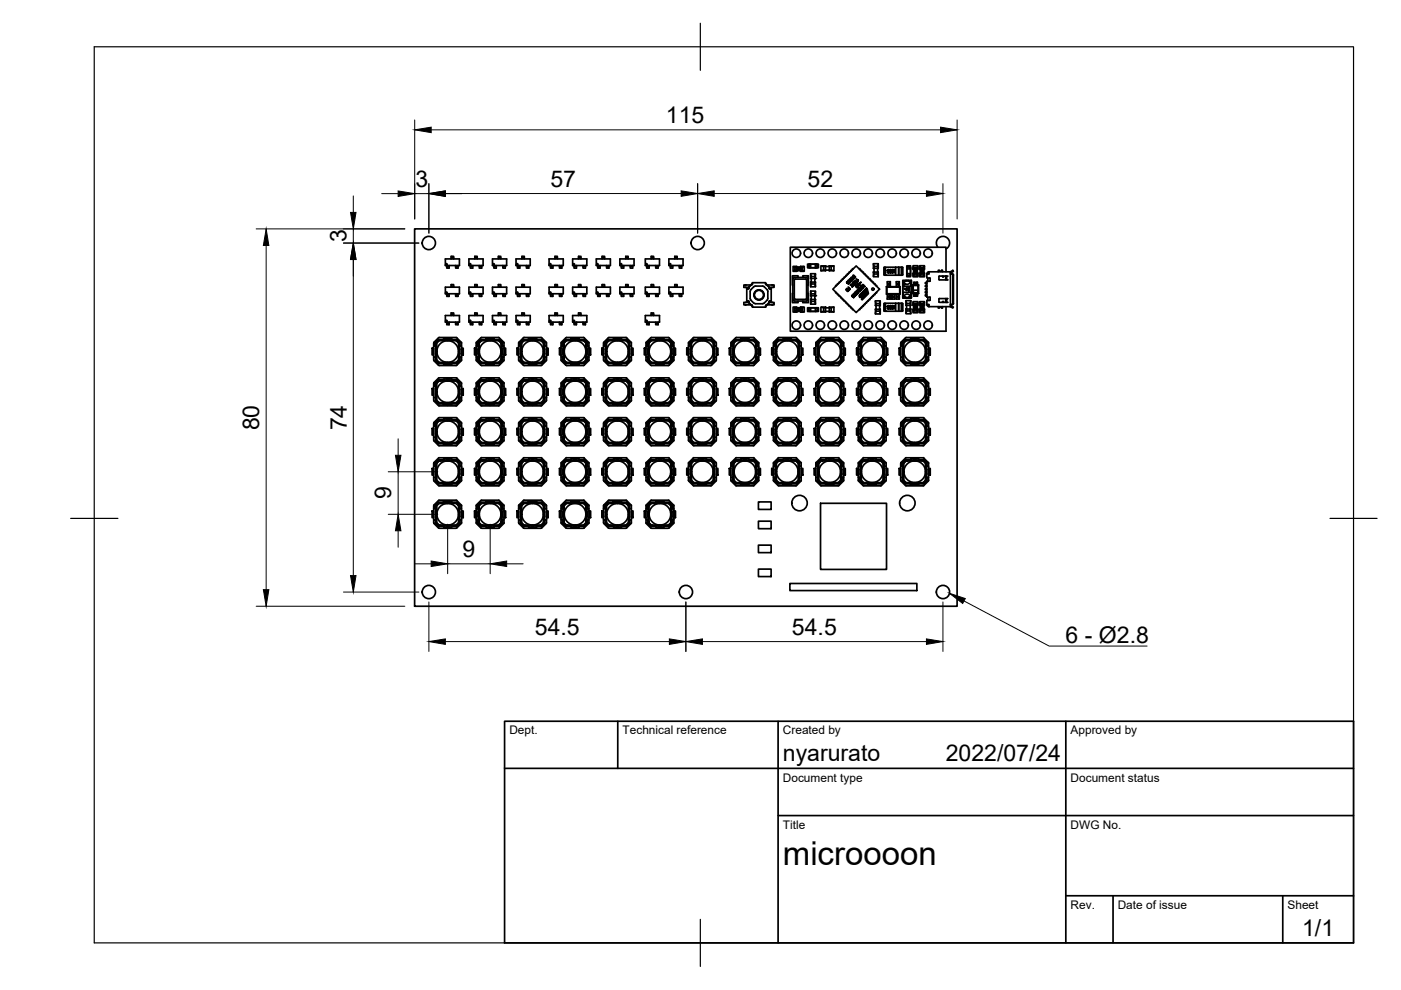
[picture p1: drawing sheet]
<svg xmlns="http://www.w3.org/2000/svg" width="297mm" height="210mm" viewBox="0 0 297 210" stroke-linecap="round" stroke-linejoin="round" font-family="sans-serif">
<defs><g id="words">
<text font-size="7" x="166" y="183.4">microooon</text>
<g font-size="4.9">
<text x="141.2" y="26.1">115</text>
<text x="88.1" y="39.6">3</text>
<text x="116.7" y="39.6">57</text>
<text x="171.2" y="39.6">52</text>
<text x="73.4" y="51.4" transform="rotate(-90 73.4 51.4)">3</text>
<text x="55" y="91.2" transform="rotate(-90 55 91.2)">80</text>
<text x="73.5" y="91.2" transform="rotate(-90 73.5 91.2)">74</text>
<text x="83" y="105.9" transform="rotate(-90 83 105.9)">9</text>
<text x="98.1" y="118.1">9</text>
<text x="113.4" y="134.6">54.5</text>
<text x="167.9" y="134.6">54.5</text>
<text x="225.9" y="136.3">6 - Ø2.8</text>
<text x="166" y="161.4">nyarurato</text>
<text x="200.5" y="161.4">2022/07/24</text>
<text x="276.1" y="198.6">1/1</text>
</g>
<g font-size="2.5">
<text x="108" y="155.7">Dept.</text>
<text x="132" y="155.7">Technical reference</text>
<text x="166" y="155.7">Created by</text>
<text x="227" y="155.7">Approved by</text>
<text x="166" y="165.7">Document type</text>
<text x="227" y="165.7">Document status</text>
<text x="166" y="175.7">Title</text>
<text x="227" y="175.7">DWG No.</text>
<text x="227" y="192.7">Rev.</text>
<text x="237" y="192.7">Date of issue</text>
<text x="273" y="192.7">Sheet</text>
</g>
</g></defs>
<g fill="none" stroke="#000" stroke-width=".36">
<path d="M87.9 48.5h115v80h-115zM94.4 54.9h3v1.4h-3zM94.7 56.3v.2h.5M95.2 56.3v.5h-.5v-.3M95.7 54.7h.5v.2M96.2 54.7v-.4h-.5v.6M96.6 56.3v.2h.5M97.1 56.3v.5h-.5v-.3M99.4 54.9h3v1.4h-3zM99.7 56.3v.2h.5M100.2 56.3v.5h-.5v-.3M100.7 54.7h.5v.2"/>
<path d="M101.2 54.7v-.4h-.5v.6M101.6 56.3v.2h.5M102.1 56.3v.5h-.5v-.3M104.4 54.9h3v1.4h-3zM104.7 56.3v.2h.5M105.2 56.3v.5h-.5v-.3M105.7 54.7h.5v.2M106.2 54.7v-.4h-.5v.6M106.6 56.3v.2h.5M107.1 56.3v.5h-.5v-.3M109.4 54.9h3v1.4h-3zM109.7 56.3v.2h.5"/>
<path d="M110.2 56.3v.5h-.5v-.3M110.7 54.7h.5v.2M111.2 54.7v-.4h-.5v.6M111.6 56.3v.2h.5M112.1 56.3v.5h-.5v-.3M116.4 54.9h3v1.4h-3zM116.7 56.3v.2h.5M117.2 56.3v.5h-.5v-.3M117.7 54.7h.5v.2M118.2 54.7v-.4h-.5v.6M118.6 56.3v.2h.5M119.1 56.3v.5h-.5v-.3"/>
<path d="M121.4 54.9h3v1.4h-3zM121.7 56.3v.2h.5M122.2 56.3v.5h-.5v-.3M122.7 54.7h.5v.2M123.2 54.7v-.4h-.5v.6M123.6 56.3v.2h.5M124.1 56.3v.5h-.5v-.3M126.4 54.9h3v1.4h-3zM126.7 56.3v.2h.5M127.2 56.3v.5h-.5v-.3M127.7 54.7h.5v.2M128.2 54.7v-.4h-.5v.6"/>
<path d="M128.6 56.3v.2h.5M129.1 56.3v.5h-.5v-.3M131.4 54.9h3v1.4h-3zM131.7 56.3v.2h.5M132.2 56.3v.5h-.5v-.3M132.7 54.7h.5v.2M133.2 54.7v-.4h-.5v.6M133.6 56.3v.2h.5M134.1 56.3v.5h-.5v-.3M136.8 54.9h3v1.4h-3zM137.1 56.3v.2h.5M137.6 56.3v.5h-.5v-.3"/>
<path d="M138.1 54.7h.5v.2M138.6 54.7v-.4h-.5v.6M139 56.3v.2h.5M139.5 56.3v.5h-.5v-.3M141.8 54.9h3v1.4h-3zM142.1 56.3v.2h.5M142.6 56.3v.5h-.5v-.3M143.1 54.7h.5v.2M143.6 54.7v-.4h-.5v.6M144 56.3v.2h.5M144.5 56.3v.5h-.5v-.3M168.3 56.5l.2 .1"/>
<path d="M168.4 58.8l-.3 .2v4.6l.3 .2h2.7l.2-.2v-4.5l-.2-.3M168.4 58.8h2.7M168.4 59.4v3.9M168.4 59.4l.2-.2h2.2l.2 .2M168.5 57.4l-.2 .1M168.6 56.6v.8M168.6 56.6l.2 .1v.6M168.6 57.4h.2M168.7 56.6h1.3M168.7 57.4h1.3M168.8 56.6v.7M168.8 57.3l-.2 .1"/>
<path d="M168.8 56.5v.2M168.8 57.4v.1M168.8 56.6h-.2M169 56.6v-.1h-.9v1h.9v-.1M169 56.7l.1 .5zM169.2 58.8v-.3h-1.2l.1 2M169.3 56.7l.1 .1h-.1l.1 .4h-.2zM169.6 56.7l.1 .1h-.2l.2 .4h-.2zM169.7 56.6v-.1h.8v1h-.8v-.1M169.8 56.6v.8M169.8 56.7v.6l.3 .1M169.8 56.5v.2"/>
<path d="M169.8 57.3v.2M169.8 56.6h.3M170.1 57.4h-.3M170.1 56.6l-.3 .1M170.1 56.6v.8M170.1 56.6h.1M170.1 57.4h.1M170.2 57.4l.1 .1M170.2 58.8v-.3h1.2l-.1 2M170.3 56.5l-.1 .1M171 59.4v3.9M171.5 56h.3"/>
<path d="M171.6 56h1.6M171.6 56h-.4v.8h.4M171.6 56l-.1 .3M171.8 56l.1 .8-.4-.1M171.8 56h.1M171.9 59h.1M171.9 59h1M171.9 59.8h1M171.9 59.8v1h1v-1M171.9 59v-1h1v1M171.9 58.1l.1 .5h.7M171.9 56h1"/>
<path d="M172 59.8h-.1M172 58.6v1.6M172.7 58.6l.1 .4M172.8 59.8l-.1 .4M172.9 59h-.1v.8h.1M172.9 58.1l-.2 .5M172.9 56v.8M172.9 56h.1M172.9 56h.3M173.2 56l.1 .3M173.2 56h.3v.8h-.3M173.2 56.7l-1.3 .1"/>
<path d="M173.3 56.3l-.1 .5h-1.6l-.1-.5M174.1 56.4l2.1 .1v.7M174.6 57.2l-.5 .2M174.6 57.2l.1 .1M174.7 57.3h.3M174.7 56.5l-.1 .7M175 57.4v-.1h.8v.1M175 56.4v1M175 56.4h-.9v1h.9M175 56.4h.1M175 56.4v.1M175.8 56.4v.1"/>
<path d="M175.8 56.4v1M175.8 56.4h1v1h-1M176.2 57.2l.5 .2M176.2 57.2l-.4 .1M176.7 56.4l-.5 .1M178.1 59.8h-.2v.2M178.4 59.5h-.1v.1M178.8 59.1h-.2v.2M179.1 58.8h-.1v.1M179.5 58.4h-.2v.2M179.6 59.7h.1l-.1 .1v.2l.3-.1 .1 .2-.1 .2v-.3a.21 .21 0 0 1-.3 0 .21 .21 0 0 1 0-.3zM179.8 59.5l.2-.1 .3 .4-.2 .1z"/>
<path d="M179.8 58h-.1v.2M180.1 59.7h.2l-.2 .2zM180.2 59.2h.2l.2 .3-.3-.1zM180.2 57.7h-.2v.1M180.4 58.9l.3-.1 .2 .4-.1 .1zM180.6 57.3h-.2v.2M180.7 59.1h.2l-.1 .2zM180.8 58.5l.5 .4-.2 .2 .1-.2-.3-.1zM180.8 59.9l.3-.3 .1 .5h.2v-.2v.2a.18 .18 0 0 1-.2 .1 .18 .18 0 0 1-.1-.2v-.3zM180.9 57h-.2v.2M180.9 58.3l.5 .5zM181.3 59.5l.4 .2v.2z"/>
<path d="M181.6 59.1l.4 .3v.2zM182.2 57h.1v.2M182.5 57.3h.2v.2M182.9 57.7h.1v.1M183.2 58h.2v.2M183.6 58.4h.1v.2M183.9 58.8h.2v.1M184.3 59.1h.2v.2M184.6 59.5h.2v.1M185 59.8h.2v.2M185.2 56.9h.1M185.2 57.7h1"/>
<path d="M185.2 56.9h1M185.2 56.9v-1h1v1M185.2 57.7v1h1v-1M185.2 56l.1 .5M185.2 57.7h.1M185.3 56.5v1.6h.7M185.3 58.1l-.1 .5M185.3 56.5h.1M186 56.5v1.6M186.1 58.1l.1 .5M186.1 57.7h.1M186.2 56.9h-.1"/>
<path d="M186.2 56l-.1 .5h-.8M187.5 56.7h.2M187.5 58.3h.2M187.5 56.6l-.1 1.6 .1 .1M187.5 56.9v1.2M188.1 59.7l.1 .1M188.2 57.2l.3 .1-.1 .5-.3-.1 .3 .1 .1-.4-.2-.2-.2 .2zM188.7 57.2l.1-.1 .2 .2-.2 .6-.1-.2 .1 .1 .1-.3h-.2zM188.8 59.7l-.1 .1M189.1 57.2l.2-.1 .1 .2-.1 .6-.2-.2zM189.2 57.2l.1 .1v.5l-.2-.2zM189.5 57.1l.1 .6 .1-.1-.1 .3z"/>
<path d="M189.9 56.7h-2.2v1.6h2.2M189.9 56.7v1.6M189.9 56.7h.6M189.9 58.3h.6M190 59.7l.1 .1M190.5 56.7v1.6M190.6 56.7h.7M190.6 58.3h.7M190.7 59.7l-.1 .1M191.1 56.7v1.6M191.3 56.9v1.2M191.3 56.6v1.7"/>
<path d="M191.4 59.4h1.8v3.8h-1.8zM191.6 59.7l-.1 1h1.6v-1h-.2M191.6 59.7h.2M192 59.6l-.2 .1M192 59.6h-.6v3.5h.6M192 59.6h.6M192 59.5v.1M192.3 58.3v.4h.8v-.4M192.3 56.7v-.3h.8v.3M192.3 58.3l.2 .1M192.3 57h.7M192.3 58.1l.7-.1v.4"/>
<path d="M192.3 57h.1M192.3 58.1h.1M192.3 58.1v.3M192.3 56.7v1.6M192.3 56.6v.1M192.3 56.7v1.3M192.5 56.6l.5 .1M192.5 56.6l-.2 .1M192.6 59.5v.1M192.6 59.6h.6v3.5h-.6M192.6 59.6l.3 .1M192.8 58.4h-.3"/>
<path d="M193 56.7v1.6M193 56.6v.1M193 58.3l-.2 .1M193 56.7v1.3M193 57h.1M193 59.7a.71 .71 0 0 1-.7 .6 .71 .71 0 0 1-.7-.6M193.6 56.5l.1 .5M193.6 58h.2M193.6 57h.1M193.7 58.3h.1M193.7 56.7h.1M193.7 57h.8v1h-.8z"/>
<path d="M193.7 58.3h.8M193.7 57.9l-.1 .8h1l-.1-.8M193.7 58l-.1 .5M193.7 56.7h.8M193.7 56.7l.1 .3M193.7 57.1l-.1-.8h1l-.1 .8M193.8 57h-.1M193.8 59.9l.2 .1M193.9 57.8l.5 .1zM193.9 57.5l.4 .1v-.2h-.3h.3l.1 .2h-.4zM193.9 57.2l.4 .1 .1-.2v.3l-.4-.2h-.1l.1 .2zM194.4 58h-.6l-.1 .3"/>
<path d="M194.4 58l.1 .3M194.4 58h.2M194.4 57h.2M194.5 59.9v.5M194.5 59.9h-.8v.5M194.5 59.9l-.2 .1M194.5 58.3l.1 .2M194.5 56.7l-.1 .3h-.6M194.5 56.7v.3M194.5 56.9v.1M194.5 58v.2M194.5 58v.3"/>
<path d="M194.6 56.5l-.1 .2M195 56.5l.1 .2M195 58h.2M195 57h.1M195.1 58v.3M195.1 57h.8v1h-.8zM195.1 58.3h.8M195.1 57.9l-.1 .8h1l-.1-.8M195.1 58.3l-.1 .2M195.1 56.7h.8M195.1 56.7l.1 .3M195.1 57.1l-.1-.8h1l-.1 .8"/>
<path d="M195.1 56.9v.1M195.1 58v.2M195.1 56.7v.3M195.2 57h-.1M195.3 57.8l.4 .1zM195.3 57.5l.4 .1v-.2h-.4h.4v.2h-.4zM195.3 57.2l.4-.1v.2l-.1 .1 .1-.2h-.4v.2zM195.8 58h-.6l-.1 .3M195.8 58l.1 .3M195.8 58h.2M195.8 57h.2M195.9 58l.1 .5"/>
<path d="M195.9 56.7l-.1 .3h-.6M195.9 58.3h.1M195.9 56.7h.1M196 56.5l-.1 .5M196.5 59.9h-.3v.2h.3M196.5 58v.1M196.7 58.9v.7M197 57.6v.5h-.5v.8l.7 .1v.6M197 57.9h-.3v.2M197.2 59.5l-.7 .1v3.4h.6M198.9 52.4a1.41 1.41 0 0 1 .2-2 1.41 1.41 0 0 1 2 .4 1.41 1.41 0 0 1-.5 2M198.9 57.6v-.3h.2l.3 .2 .4-.2v.3"/>
<path d="M199.1 59.2l.1 .1M199.2 59.3h1.3M199.2 58.5h1.3M199.2 58.5l-.1 .7M199.8 58.5v.1M199.8 58.6l.1 .1M200.1 58.5l-.2 .2M200.5 58.5h.2v.8h-.2zM200.6 57.6v-5.2h-33v17.8h33v-5.2M200.7 58.5h.3M200.7 59.3h.3M201.5 57.6v.5"/>
<path d="M201.5 57.6h-4.6l-.4 .4M201.5 57.6l.5-.3 .1 .2-.6 .4M201.5 58.1h.4l.3 .2-.1 6-.2 .3h-.4M201.5 58.1v6.5M201.8 58.1l.2 .2M202 58.3v6M91.6 73.8h.2v1.4h-.2zM91.8 73.8h.1M91.8 75.2h.1M91.9 73.4v2.9l1.1 1.1 3.7 .1 1.2-1.2M91.9 75.7h.4v.8l.6 .6h1.2v.2l1 .1 .7-.1v-.3M92.3 73.4h.1"/>
<path d="M92.3 72.6h.1M92.3 75.7h.1M92.3 74.1l.1 1.6M92.4 74h.1M92.4 74l-.1 .1M92.4 75.7v.8l.5 .5M92.4 72.8v.2M92.4 76.1v.2M92.4 76.5h-.1M92.4 73v3M92.4 73h.1M92.5 76l-.1 .1"/>
<path d="M92.6 74.5v1.8h-.2v-.3M92.6 76.3l.5 .5M92.6 72.7l-.2 .1M92.9 72v.1M92.9 72.1l-.5 .5v1.4M92.9 72.1h4M92.9 77h4M92.9 77v.1M92.9 72.2l-.5 .6M92.9 76.9l-.5-.6 .7 .7M93 76.9l.1 .1M93.1 72.1h-.1"/>
<path d="M93.1 72.2l-.5 .5v1.8M93.1 72.1l-.7 .7v.2M93.4 72.1l-.3 .1h3.6l.5 .5v3.6l.2-.3M93.4 76.9v.1M94.1 77h.7v.3M94.1 77v.1M94.4 60.9h3v1.4h-3zM94.4 66.9h3v1.4h-3zM94.7 62.3v.2h.5M94.7 68.3v.2h.5M94.8 71.8v.3l-.7-.1M94.8 72h.3"/>
<path d="M94.8 77.1h.3M95.1 71.8v.3h.7v-.3l-.7-.1-1 .1v.2h-1.2l-.6 .6v.8h-.4l.1-.8 1.1-1h3.7l1.1 1.1M95.2 62.3v.5h-.5v-.3M95.2 68.3v.5h-.5v-.3M95.7 60.7h.5v.2M95.7 66.7h.5v.2M95.8 72h1.1l.6 .6v.8h.4M95.8 77h-.7v.3M96.2 60.7v-.4h-.5v.6M96.2 66.7v-.3h-.5v.5M96.4 76.9l.1 .1M96.5 72.1h.2l.7 .7v.2"/>
<path d="M96.6 62.3v.2h.5M96.6 68.3v.2h.5M96.7 72.1v.1M96.7 76.8v.2M96.7 72.1h.2M96.9 72.2l.4 .4M96.9 76.9l-.2 .1M96.9 72.1l.5 .5v1.4M96.9 77v.1M96.9 72v.1M97.1 62.3v.5h-.5v-.3M97.1 68.3v.5h-.5v-.3"/>
<path d="M97.2 76.3l-.5 .5h-3.6v.2h.3M97.2 72.7l.2 .1M97.3 76.4l-.4 .5M97.4 72.6v.2M97.4 73v3M97.4 76.1l-.7 .9h-.3M97.4 72.8v.2M97.4 76v.1M97.4 76.3v.1M97.4 73h.1M97.4 75.7v.8l-.5 .5M97.4 73.4h.1"/>
<path d="M97.4 75.7h.1M97.4 76.5h.1M97.4 74l.1 .1M97.5 74.1l-.1 1.6M97.5 72.6h-.1M97.9 72.7v3.6M97.9 75.7h-.4v.8l-.6 .6h-1.1M97.9 73.8h.1M97.9 75.2h.1M98 73.8h.2v1.4h-.2zM99.4 60.9h3v1.4h-3zM99.4 66.9h3v1.4h-3z"/>
<path d="M99.7 62.3v.2h.5M99.7 68.3v.2h.5M100.2 62.3v.5h-.5v-.3M100.2 68.3v.5h-.5v-.3M100.6 73.8h.2v1.4h-.2zM100.7 60.7h.5v.2M100.7 66.7h.5v.2M100.8 73.8h.2M100.8 75.2h.2M101 73.4v3l1.1 1.1M101 75.7h.3v.8l.6 .6h1.2v.2l1 .1 .7-.1v-.3M101.2 60.7v-.4h-.5v.6"/>
<path d="M101.2 66.7v-.3h-.5v.5M101.3 73.4h.1M101.3 75.7h.1M101.3 72.6h.1M101.3 74.1l.1 1.6M101.4 74h.1M101.4 74l-.1 .1M101.4 75.7v.8l.5 .5M101.4 76.5h-.1M101.4 76.3l.1 .1M101.4 76v.3M101.5 73v3"/>
<path d="M101.5 76.3l.6 .7M101.5 76.4l.6 .6M101.5 72.6l-.1 .4M101.6 74.5v1.8l-.1-.3M101.6 76.3l.5 .5M101.6 72.7l-.1 .1M101.6 62.3v.2h.5M101.6 68.3v.2h.5M101.9 72v.1M101.9 72.1l-.5 .5v1.4M101.9 72.1h4M101.9 77h4"/>
<path d="M101.9 77v.1M102.1 72.1l-.6 .5M102.1 72.2l-.5 .5v1.8M102.1 71.6h3.7l1 1 .1 3.8-1.1 1.1h-3.7M102.1 71.6l-1.1 1v.8h.3v-.8l.6-.6h1.2v-.2l1-.1 .7 .1v.3h-.7v-.3M102.1 72.1l-.6 .7v.2M102.1 62.3v.5h-.5v-.3M102.1 68.3v.5h-.5v-.3M102.4 72.1l-.3 .1h3.6l.5 .5v3.6h.2v-.3M102.4 76.9v.1M103.1 77h.7v.3M103.1 77v.1"/>
<path d="M103.8 71.8v.3l-.7-.1M103.8 72h.3M103.8 77.1h.3M104.4 60.9h3v1.4h-3zM104.4 66.9h3v1.4h-3zM104.7 62.3v.2h.5M104.7 68.3v.2h.5M104.8 72h1.1l.6 .6v.8h.3M104.8 77h-.7v.3M105.2 62.3v.5h-.5v-.3M105.2 68.3v.5h-.5v-.3M105.4 76.9l.1 .1"/>
<path d="M105.5 72.1h.2l.7 .7v.2M105.7 60.7h.5v.2M105.7 66.7h.5v.2M105.7 72.1v.1M105.7 76.8v.2M105.7 72.1h.2M105.9 72.2l.5 .5v.3M105.9 76.9l-.2 .1M105.9 72.1l.5 .5v1.4M105.9 77v.1M105.9 72v.1M106.2 60.7v-.4h-.5v.6"/>
<path d="M106.2 66.7v-.3h-.5v.5M106.2 76.3l-.5 .5h-3.6v.2h.3M106.2 72.7l.2 .1M106.4 76.3l-.7 .7h-.3M106.4 73v3M106.4 76v.3M106.4 76.3l-.5 .6M106.4 75.7v.8l-.5 .5M106.4 73.4h.1M106.4 75.7h.1M106.4 76.5h.1M106.5 74v.1"/>
<path d="M106.5 74.1l-.1 1.6M106.5 72.6h-.1M106.6 62.3v.2h.5M106.6 68.3v.2h.5M106.8 75.7h-.3v.8l-.6 .6h-1.1M106.8 73.8h.2M106.8 75.2h.2M107 73.8h.2v1.4h-.2zM107.1 62.3v.5h-.5v-.3M107.1 68.3v.5h-.5v-.3M109.4 60.9h3v1.4h-3zM109.4 66.9h3v1.4h-3z"/>
<path d="M109.6 73.8h.2v1.4h-.2zM109.7 62.3v.2h.5M109.7 68.3v.2h.5M109.8 73.8h.2M109.8 75.2h.2M110 75.7h.3v.8l.6 .6h1.2v.2l1 .1 .7-.1v-.3M110.2 62.3v.5h-.5v-.3M110.2 68.3v.5h-.5v-.3M110.3 73.4h.1M110.3 75.7h.1M110.3 72.6h.1M110.3 74.1v.9"/>
<path d="M110.3 75l.1 .7M110.4 74h.1M110.4 74l-.1 .1M110.4 75.7v.8l.5 .5M110.4 76.5h-.1M110.4 76.1l.1 .3M110.4 73v3M110.4 76.3l.7 .7M110.4 73h.1M110.5 76l-.1 .1M110.5 72.6l-.1 .4M110.5 76.4l.6 .6"/>
<path d="M110.6 74.5v1.8h-.2v-.3M110.6 72.7l-.2 .1M110.6 76.3l.5 .5M110.7 60.7h.5v.2M110.7 66.7h.5v.2M110.9 72v.1M110.9 72.1l-.5 .5v1.4M110.9 72.1h4M110.9 77h4M110.9 77v.1M111.1 72.1l-.6 .5M111.1 72.2l-.5 .5v1.8"/>
<path d="M111.1 72.1l-.7 .7v.2M111.2 60.7v-.4h-.5v.6M111.2 66.7v-.3h-.5v.5M111.4 72.1l-.3 .1h3.6l.5 .5v3.6h.2v-.3M111.4 76.9v.1M111.6 62.3v.2h.5M111.6 68.3v.2h.5M112.1 77h.7v.3M112.1 77v.1M112.1 62.3v.5h-.5v-.3M112.1 68.3v.5h-.5v-.3M112.8 71.8v.3l-.7-.1"/>
<path d="M112.8 72h.3M112.8 77.1h.3M113.1 71.8v.3h.7v-.3l-.7-.1-1 .1v.2h-1.2l-.6 .6v.8h-.3v-.8l1-1h3.9l1 1.1v3.6l-1 1.1h-3.9l-1-1v-3M113.8 72h1.1l.6 .6v.8h.4M113.8 77h-.7v.3M114.4 72.1h.3l.7 .7v.2M114.4 76.9l.1 .1M114.5 72.1h-.1M114.7 72.1v.1M114.7 76.8v.2M114.7 72.1l.7 .6v.3M114.9 72.1l.5 .5v1.4"/>
<path d="M114.9 77v.1M114.9 72v.1M115.2 76.3l-.5 .5h-3.6v.2h.3M115.2 72.7l.2 .1M115.4 76.3l-.7 .7h-.3M115.4 73v3M115.4 76v.3M115.4 76.3l-.7 .7M115.4 75.7v.8l-.5 .5M115.4 73.4h.1M115.4 75.7h.1M115.4 76.5h.1"/>
<path d="M115.5 74v.1M115.5 74.1l-.1 1.6M115.5 72.6h-.1M115.9 75.7h-.4v.8l-.6 .6h-1.1M115.9 73.8h.1M115.9 75.2h.1M116 73.8h.2v1.4h-.2zM116.4 60.9h3v1.4h-3zM116.4 66.9h3v1.4h-3zM116.7 62.3v.2h.5M116.7 68.3v.2h.5M117.2 62.3v.5h-.5v-.3"/>
<path d="M117.2 68.3v.5h-.5v-.3M117.7 60.7h.5v.2M117.7 66.7h.5v.2M118.2 60.7v-.4h-.5v.6M118.2 66.7v-.3h-.5v.5M118.6 73.8h.2v1.4h-.2zM118.6 62.3v.2h.5M118.6 68.3v.2h.5M118.8 73.8h.2M118.8 75.2h.2M119 73.4v2.9M119 75.7h.3v.8l.6 .6h1.2v.2l1 .1 .7-.1v-.3"/>
<path d="M119 76.3v.2M119 76.5l1 .9M119 72.6v.1M119.1 62.3v.5h-.5v-.3M119.1 68.3v.5h-.5v-.3M119.3 73.4h.1M119.3 75.7h.1M119.3 72.6h.1M119.3 74.1l.1 1.6M119.4 74l-.1 .1M119.4 75.7v.8l.5 .5M119.4 76.5h-.1"/>
<path d="M119.4 76.3l.1 .1M119.4 76.3l.7 .7M119.5 76l-.1 .3M119.5 76.4l.6 .6M119.5 72.6v.4M119.6 72.7l-.2 .1M119.6 76.3l.5 .5M119.9 72v.1M119.9 72.1l-.5 .5v1.4M119.9 72.1h4M119.9 77h4M119.9 77v.1"/>
<path d="M120 71.6l-1 1M120 71.6h3.8l1 1M120.1 72.2l-.5 .5v1.8M120.1 72.1l-.6 .5M120.1 72.1l-.7 .7v3.5h.2v-1.8M120.4 76.9v.1M121.1 77h.7v.3M121.1 77v.1M121.4 60.9h3v1.4h-3zM121.4 66.9h3v1.4h-3zM121.7 62.3v.2h.5M121.7 68.3v.2h.5"/>
<path d="M121.8 71.8v.3l-.7-.1M121.8 72h.3M121.8 77.1h.3M122.1 71.8v.3h.7v-.3l-.7-.1-1 .1v.2h-1.2l-.6 .6v.8h-.3v-.7M122.2 62.3v.5h-.5v-.3M122.2 68.3v.5h-.5v-.3M122.7 60.7h.5v.2M122.7 66.7h.5v.2M122.8 72h1.1l.6 .6v.8h.4M122.8 77h-.7v.3M123.2 60.7v-.4h-.5v.6M123.2 66.7v-.3h-.5v.5"/>
<path d="M123.4 76.9l.1 .1M123.5 72.1h.2l.7 .7v3.5h-.2v-3.6l-.5-.5h-3.6l.3-.1M123.6 62.3v.2h.5M123.6 68.3v.2h.5M123.7 72.2l.1-.1 .6 .6v.3M123.9 72.1l.5 .5v1.4M123.9 77v.1M123.9 72v.1M124.1 62.3v.5h-.5v-.3M124.1 68.3v.5h-.5v-.3M124.2 76.3l-.5 .5h-3.6l.3 .2M124.2 72.7l.2 .1"/>
<path d="M124.4 76.3l-.7 .7h-.3M124.4 76v.4l-.5 .5-.2 .1v-.2M124.4 75.7v.8l-.5 .5M124.4 73.4h.1M124.4 75.7h.1M124.4 76.5h.1M124.4 74l.1 .1M124.5 74.1l-.1 1.6M124.5 72.6h-.1M124.8 76.5l-1.1 1-3.7-.1M124.8 72.6v3.9M124.9 75.7h-.4v.8l-.6 .6h-1.1"/>
<path d="M124.9 73.8h.1M124.9 75.2h.1M125 73.8h.2v1.4h-.2zM126.4 60.9h3v1.4h-3zM126.7 62.3v.2h.5M127.2 62.3v.5h-.5v-.3M127.6 73.8h.2v1.4h-.2zM127.7 60.7h.5v.2M127.8 73.8h.2M127.8 75.2h.2M128 73.4v2.9l1 1.1h3.9M128 75.7h.3v.8l.6 .6h1.2v.2l1 .1 .7-.1v-.3"/>
<path d="M128.2 60.7v-.4h-.5v.6M128.3 73.4h.1M128.3 75.7h.1M128.3 72.6h.1M128.3 74.1l.1 1.6M128.4 74l-.1 .1M128.4 75.7v.8l.5 .5M128.4 76.5h-.1M128.4 76.3l.7 .7zM128.5 76l-.1 .3M128.6 62.3v.2h.5M128.6 72.7l-.2 .1"/>
<path d="M128.6 76.3l.5 .5M128.9 72v.1M128.9 72.1l-.5 .5v1.4M128.9 72.1h4M128.9 77h4M128.9 77v.1M129.1 72.2l-.5 .5v3.6h-.2v-3.5l.7-.7-.6 .5v.4M129.1 62.3v.5h-.5v-.3M129.4 72.1l-.3 .1h3.6l.5 .5v3.6h.2v-3.5l-.7-.7h-.3M129.4 76.9v.1M130.1 77h.7v.3M130.1 77v.1"/>
<path d="M130.8 71.8v.3l-.7-.1M130.8 72h.3M130.8 77.1h.3M131.4 60.9h3v1.4h-3zM131.7 62.3v.2h.5M131.8 72h1.1l.6 .6v.8h.4M131.8 77h-.7v.3M132.2 62.3v.5h-.5v-.3M132.4 76.9l.1 .1M132.5 72.1h-.1M132.7 60.7h.5v.2M132.7 72.1v.1"/>
<path d="M132.7 76.8v.2M132.7 72.1l.7 .6v.3M132.8 71.6l1 1M132.9 71.6h-3.8l-1.1 1v.8h.3v-.8l.6-.6h1.2v-.2l1-.1 .7 .1v.3h-.7v-.3M132.9 72.1l.5 .5v1.4M132.9 77v.1M132.9 72v.1M133.2 60.7v-.4h-.5v.6M133.2 76.3l-.5 .5h-3.6v.2h.3M133.2 72.7l.2 .1M133.4 76.3l-.7 .7h-.3M133.4 76l-.1 .4-.6 .6"/>
<path d="M133.4 75.7v.8l-.5 .5M133.4 73.4h.1M133.4 75.7h.1M133.4 76.5h.1M133.4 75v.7M133.4 74l.1 .1M133.5 74.1l-.1 .9M133.5 72.6h-.1M133.6 62.3v.2h.5M133.8 76.5l-1 .9M133.8 72.6l.1 .1M133.9 72.7v3.6"/>
<path d="M133.9 75.7h-.4v.8l-.6 .6h-1.1M133.9 73.8h.1M133.9 75.2h.1M133.9 76.3l-.1 .2M134 73.8h.2v1.4h-.2zM134.1 62.3v.5h-.5v-.3M136.6 73.8h.2v1.4h-.2zM136.8 73.8h.2M136.8 75.2h.2M136.8 60.9h3v1.4h-3zM136.8 66.9h3v1.4h-3zM137 75.7h.3v.8l.6 .6h1.2v.2l1 .1 .7-.1v-.3"/>
<path d="M137.1 62.3v.2h.5M137.1 68.3v.2h.5M137.3 73.4h.1M137.3 75.7h.1M137.3 72.6h.1M137.3 74.1l.1 1.6M137.4 74h.1M137.4 74v.1M137.4 75.7v.8l.5 .5M137.4 76.5h-.1M137.4 76.3l.7 .7M137.5 76l-.1 .3"/>
<path d="M137.5 73v3M137.5 76.3l.6 .7M137.6 74.5v1.8l-.1-.3M137.6 72.7l-.1 .1M137.6 76.3l.5 .5M137.6 62.3v.5h-.5v-.3M137.6 68.3v.5h-.5v-.3M137.9 72v.1M137.9 72.1l-.5 .5v1.4M137.9 72.1h4M137.9 77h4M137.9 77v.1"/>
<path d="M138.1 60.7h.5v.2M138.1 66.7h.5v.2M138.1 72.1l-.6 .5v.4M138.1 72.2l-.5 .5v1.8M138.1 72.1l-.6 .7v.2M138.4 72.1l-.3 .1h3.6l.5 .5v3.6h.2v-.3M138.4 76.9v.1M138.6 60.7v-.4h-.5v.6M138.6 66.7v-.3h-.5v.5M139 62.3v.2h.5M139 68.3v.2h.5M139.1 77h.7v.3"/>
<path d="M139.1 77v.1M139.5 62.3v.5h-.5v-.3M139.5 68.3v.5h-.5v-.3M139.8 71.8v.3l-.7-.1M139.8 72h.3M139.8 77.1h.3M140.1 71.8v.3h.7v-.3l-.7-.1-1 .1v.2h-1.2l-.6 .6v.8h-.3v-.8l1-1h3.9l1 1.1v3.6l-1 1.1h-3.9l-1-1v-3M140.8 72h1.1l.6 .6v.8h.4M140.8 77h-.7v.3M141.4 76.9l.1 .1M141.5 72.1h.2l.7 .7v.2M141.7 72.1v.1"/>
<path d="M141.7 76.8v.2M141.7 72.1l.7 .6v.3M141.8 60.9h3v1.4h-3zM141.9 72.1l.5 .5 .1 1.4M141.9 77v.1M141.9 72v.1M142.1 62.3v.2h.5M142.2 76.3l-.5 .5h-3.6v.2h.3M142.2 72.7l.2 .1M142.4 76.3l-.7 .7h-.3M142.4 73v3M142.4 76l-.1 .4-.6 .6"/>
<path d="M142.4 75.7v.8l-.5 .5M142.4 73.4h.1M142.4 75.7h.1M142.4 76.5h.1M142.5 74v.1M142.5 74.1v.9M142.5 75l-.1 .7M142.5 72.6h-.1M142.6 62.3v.5h-.5v-.3M142.9 75.7h-.4v.8l-.6 .6h-1.1M142.9 73.8h.1M142.9 75.2h.1"/>
<path d="M143 73.8h.2v1.4h-.2zM143.1 60.7h.5v.2M143.6 60.7v-.4h-.5v.6M144 62.3v.2h.5M144.5 62.3v.5h-.5v-.3M145.6 73.8h.2v1.4h-.2zM145.8 73.8h.2M145.8 75.2h.2M146 73.4v3l1.1 1.1M146 75.7h.3v.8l.6 .6h1.2v.2l1 .1 .7-.1v-.3M146.3 74.1l.1 1.6M146.3 73.4h.1"/>
<path d="M146.3 75.7h.1M146.3 72.6h.1M146.4 74h.1M146.4 74l-.1 .1M146.4 75.7v.8l.5 .5M146.4 76.5h-.1M146.4 76.3l.7 .7zM146.5 73v3M146.5 76l-.1 .3M146.5 72.6l.6-.5-.6 .7v.2zM146.6 74.5v1.8h-.1v-.3M146.6 76.3l.5 .5"/>
<path d="M146.6 72.7l-.1 .1M146.9 72v.1M146.9 72.1l-.5 .5v1.4M146.9 72.1h4M146.9 77h4M146.9 77v.1M147.1 72.2l-.5 .5v1.8M147.1 71.6h3.7l1.1 1.1v3.6l-1 1.1-3.8 .1M147.1 71.6l-1.1 1v.8h.3v-.8l.6-.6h1.2v-.2l1-.1 .7 .1v.3h-.7v-.3M147.4 72.1l-.3 .1h3.6l.5 .5v3.6h.2v-.3M147.4 76.9v.1M148.1 77h.7v.3"/>
<path d="M148.1 77v.1M148.8 71.8v.3l-.7-.1M148.8 72h.3M148.8 77.1h.3M149.8 72h1.1l.6 .6v.8h.4M149.8 77h-.7v.3M150.4 76.9l.1 .1M150.5 72.1h.2l.7 .7v.2M150.7 72.1v.1M150.7 76.8v.2M150.7 72.1h.2M150.9 72.2l.5 .5v.3"/>
<path d="M150.9 76.9l-.2 .1M150.9 72.1l.5 .5v1.4M150.9 77v.1M150.9 72v.1M151.2 76.3l-.5 .5h-3.6v.2h.3M151.2 72.7l.2 .1M151.4 76.3l-.7 .7h-.3M151.4 73v3M151.4 76v.3M151.4 76.3l-.5 .6M151.4 75.7v.8l-.5 .5M151.4 73.4h.1"/>
<path d="M151.4 75.7h.1M151.4 76.5h.1M151.5 74v.1M151.5 74.1l-.1 1.6M151.5 72.6h-.1M151.9 75.7h-.4v.8l-.6 .6h-1.1M151.9 73.8h.1M151.9 75.2h.1M152 73.8h.2v1.4h-.2zM154.6 73.8h.2v1.4h-.2zM154.8 73.8h.2M154.8 75.2h.2"/>
<path d="M155 73.4v2.9l1.1 1.2M155 75.7h.3v.8l.6 .6h1.2v.2l1 .1 .7-.1v-.3M155.3 73.4h.1M155.3 75.7h.1M155.3 72.6h.1M155.3 74.1l.1 1.6M155.4 74h.1M155.4 74l-.1 .1M155.4 75.7v.8l.5 .5M155.4 72.8v.2M155.4 76.1v.2M155.4 76.5h-.1"/>
<path d="M155.4 73v3M155.4 73h.1M155.5 76l-.1 .1M155.6 74.5v1.8h-.2v-.3M155.6 72.7l-.2 .1M155.6 76.3l.5 .5M155.9 72v.1M155.9 72.1l-.5 .5v1.4M155.9 72.1h4M155.9 77h4M155.9 77v.1M156 72.2l-.6 .6"/>
<path d="M156 76.9l-.6-.6 .7 .7M156 76.9l.1 .1M156.1 72.1h-.1M156.1 72.2l-.5 .5v1.8M156.1 71.6h3.6M156.1 77.5h3.6M156.1 71.6l-1.1 1v.8h.3v-.8l.6-.6h1.2v-.2l1-.1 .7 .1v.3h-.7v-.3M156.1 72.1l-.7 .7v.2M156.4 72.1l-.3 .1h3.6l.5 .5v3.6h.2v-.3M156.4 76.9v.1M157.1 77h.7v.3M157.1 77v.1"/>
<path d="M157.8 71.8v.3l-.7-.1M157.8 72h.3M157.8 77.1h.3M158.5 63.8l.3 .1v.2l.5 .6M158.5 63.8l1 1.1M158.6 61l-.1 .2M158.7 64.1h-1v.5h1.5M158.7 63.8l.1 .2M158.8 72h1.1l.6 .6v.8h.4M158.8 77h-.7v.3M158.8 61l-.1 .2M159 61.8l.1 1.5 .1 .3"/>
<path d="M159.2 60.4h-1.5v.5h1M159.2 61.4l.8-.7h1.7l.9 .7M159.2 63.6l1 .8 1.7-.1 .7-.7M159.2 61.4l-.1 .4M159.3 60.4l-.5 .5-.1 .3h-.4v2.6h.2M159.3 64.6l.2 .2M159.4 76.9l.1 .1M159.5 72.1h.2l.7 .7v.2M159.5 60.3v-.4h2.8v.4l.2 .1M159.5 64.8v.3h2.8v-.3M159.5 60.1l-.9 .9M159.5 60.2l-.2 .2"/>
<path d="M159.7 72.1v.1M159.7 76.8v.2M159.7 72.1l.7 .7M159.7 71.6l1.2 1v3.8l-1.2 1.1M159.9 72.1l.5 .5v1.4M159.9 77v.1M159.9 72v.1M160.2 76.3l-.5 .5h-3.6v.2h.3M160.2 72.7l.2 .1M160.4 73v3M160.4 76v.3l-.7 .7h-.3M160.4 72.8v.2"/>
<path d="M160.4 76.3l-.7 .7M160.4 75.7v.8l-.5 .5M160.4 73.4h.1M160.4 75.7h.1M160.4 76.5h.1M160.5 74v.1M160.5 74.1l-.1 1.6M160.5 72.6h-.1M160.9 75.7h-.4v.8l-.6 .6h-1.1M160.9 73.8h.1M160.9 75.2h.1M161 73.8h.2v1.4h-.2z"/>
<path d="M162.3 60.1l1 .9M162.5 60.4l.6 .5v.3h.3M162.5 64.6l-.2 .2M162.6 61.4l.2 .4M162.7 60.4h1.4v.5h-.9M162.8 61.8v1.5l-.2 .3M163 61l.2 .2M163.2 63.8l-.2 .2M163.2 64.1h.9v.5h-1.4M163.3 64l-1 .9M163.3 61v.2M163.3 63.8v.2"/>
<path d="M163.4 63.8l-.3 .1v.2l-.6 .6M163.4 61.2h.1v2.6h-.1M163.6 73.8h.2v1.4h-.2zM163.8 73.8h.2M163.8 75.2h.2M164 73.4v3.1M164 75.7h.3v.8l.6 .6h1.2v.2l1 .1 .7-.1v-.3M164 76.5l1 .9M164.3 73.4h.1M164.3 75.7h.1M164.3 72.6h.1M164.3 74.1l.1 1.6"/>
<path d="M164.4 74l-.1 .1M164.4 75.7v.8l.5 .5M164.4 76.5h-.1M164.4 76.3l.1 .1M164.4 76.3l.7 .7M164.5 76l-.1 .3M164.5 76.4l.6 .6M164.5 72.6v.4M164.6 72.7l-.2 .1M164.6 76.3l.5 .5M164.9 72v.1M164.9 72.1l-.5 .5v1.4"/>
<path d="M164.9 72.1h4M164.9 77h4M164.9 77v.1M165 71.6l-1 1M165 71.6h3.8l1.1 1v3.8l-1 1h-3.9M165.1 72.1l-.6 .5M165.1 72.2l-.5 .5v1.8M165.1 72.1l-.7 .7v3.5h.2v-1.8M165.4 76.9v.1M166.1 77h.7v.3M166.1 77v.1M166.8 71.8v.3l-.7-.1"/>
<path d="M166.8 72h.3M166.8 77.1h.3M167.1 71.8v.3h.7v-.3l-.7-.1-1 .1v.2h-1.2l-.6 .6v.8h-.3v-.8M167.8 72h1.2l.5 .6v.8h.4M167.8 77h-.7v.3M168.1 62.2l-.1 2h1.2v-.4M168.3 65.1l.2 .1M168.4 63.3l.2 .2h2.2l.2-.2M168.4 76.9l.1 .1M168.5 72.1h.2l.7 .7v3.5h-.2v-3.6l-.5-.5h-3.6l.3-.1M168.5 66l-.2 .1M168.6 65.2v.8"/>
<path d="M168.6 65.2l.2 .1v.6M168.6 66l.2 .1M168.7 65.2h1.3M168.7 66h1.3M168.7 72.1v.1M168.7 76.8v.2M168.8 72.1l.6 .6v.3M168.8 65.2v.7M168.8 65.9l-.2 .1M168.8 65.1v.2M168.8 66v.1M168.8 65.2h-.2"/>
<path d="M168.9 72.1l.5 .5v1.4M168.9 77l.1 .1M169 65.2v-.1h-.9v1.1h.9v-.2M169 72l-.1 .1M169 65.4l.1 .5zM169.2 76.3l-.5 .5h-3.6v.2h.3M169.2 72.7l.2 .1M169.3 65.4l.1 .1h-.1l.1 .4-.2-.1zM169.4 76.3l-.7 .7h-.3M169.4 76v.4l-.6 .6M169.4 75.7v.8l-.5 .5M169.4 73.4h.1"/>
<path d="M169.4 75.7h.1M169.4 76.5h.1M169.4 74l.1 .1M169.5 74.1l-.1 1.6M169.5 72.6h-.1M169.6 65.4l.1 .1h-.2l.2 .4-.2-.1zM169.7 65.2v-.1h.8v1.1h-.8v-.2M169.8 65.2v.8M169.8 65.3v.6l.3 .1M169.8 65.1v.2M169.8 65.9v.2M169.8 65.2h.3"/>
<path d="M169.9 75.7h-.4v.8l-.5 .6h-1.2M169.9 73.8h.1M169.9 75.2h.1M170 73.8h.2v1.4h-.2zM170.1 66l-.3 .1M170.1 65.2l-.3 .1M170.1 65.2v.8M170.1 65.2h.1M170.1 66h.1M170.2 66l.1 .1M170.3 65.1l-.1 .1M171.3 62.2l.1 2h-1.2v-.4"/>
<path d="M171.5 65.3h.4v.7h-.4M171.6 65.2h1.6l.2 .4-.2 .4h-1.6l-.2-.4zM171.6 65.2h-.4v.8h.4M171.9 62.7h.1M171.9 62.7h1M171.9 63.5h1M171.9 63.5v1h1v-1M171.9 62.7v-1h1v1M171.9 61.8l.1 .5M171.9 65.3h1M172 62.3v1.6M172 63.8v.1"/>
<path d="M172 63.5h-.1M172 63.9l-.1 .5M172 63.9h.7M172 62.3h.1M172.6 73.8h.2v1.4h-.2zM172.7 60.2h-.7l-.1 .5M172.7 62.3l.1 .4M172.7 63.9l.2 .5M172.7 60.2l.2 .5M172.8 63.5h.1M172.8 63.8l-.1 .1M172.8 63.5v.4"/>
<path d="M172.8 73.8h.2M172.8 75.2h.2M172.9 62.7h-.1v.8M172.9 61.8l-.2 .5h-.7M172.9 66h.1M173 73.4v3.1M173 75.7h.3v.8l.6 .6h1.2v.2l1 .1 .7-.1v-.3M173 76.5l1 .9M173.2 65.2h.3v.8h-.3M173.2 65.3h-.3v.7M173.2 66h-1.3M173.3 73.4h.1"/>
<path d="M173.3 75.7h.1M173.3 72.6h.1M173.3 74.1v.9M173.4 75h.1M173.4 75v.7M173.4 75.7v.8l.5 .5M173.4 76.5h-.1M173.5 76v.4l.6 .6-.6-.7M173.5 73v3M173.6 72.7l-.1 .1M173.6 76.3l.5 .5M173.9 72v.1"/>
<path d="M173.9 72.1l-.5 .5v1.4M173.9 72.1h4M173.9 77h4M173.9 77v.1M174 72.1h.1l-.6 .7v.2v-.3zM174 71.6h3.9l1 1v3.7l-1.1 1.2-3.8-.1M174 71.6l-1 1M174.1 72.2l-.5 .5v3.6l-.1-.3M174.1 65.1l.5 .2 1.6-.1v.8M174.4 72.1l-.3 .1h3.6l.5 .5v3.6h.2v-.3M174.4 76.9v.1M174.6 66l-.5 .1"/>
<path d="M174.6 66h.1M174.7 66h.3M174.7 65.2l-.1 .8M175 66.1v-.1h.8v.1M175 65.1v1M175 65.1h-.9v1h.9M175 65.1h.1M175 65.1v.2M175.1 77h.7v.3M175.1 77v.1M175.8 71.8v.3l-.7-.1M175.8 72h.3"/>
<path d="M175.8 77.1h.3M175.8 65.1v.2M175.8 65.1v1M175.8 65.1h1v1h-1M176.1 71.8v.3h.7v-.3l-.7-.1-1 .1v.2h-1.2l-.6 .6v.8h-.3v-.8M176.2 66l.5 .1M176.2 66h-.4M176.6 61.3l4.9-4.9 5 4.9-5 5zM176.7 65.1l-.5 .2M176.8 72h1.1l.6 .6v.8h.4M176.8 77h-.7v.3M177.2 61.9v.2h.2"/>
<path d="M177.4 60.5h-.2v.2M177.4 72.1h.3l.7 .7v.2M177.4 76.9l.1 .1M177.5 72.1h-.1M177.6 62.3v.2h.1M177.7 72.1v.1M177.7 76.8v.2M177.7 60.2h-.1v.1M177.7 72.1l.7 .6v.3M177.9 72.1l.5 .5 .1 1.4M177.9 77v.1M177.9 62.6v.2h.2"/>
<path d="M177.9 72v.1M178.2 76.3l-.5 .5h-3.6v.2h.3M178.2 72.7l.2 .1M178.3 63v.2h.1M178.4 76.3l-.7 .7h-.3M178.4 73v3M178.4 76v.3M178.4 76.3l-.7 .7M178.4 75.7v.8l-.5 .5M178.4 73.4h.1M178.4 75.7h.1M178.4 76.5h.1"/>
<path d="M178.5 74v.1M178.5 74.1l-.1 1.6M178.5 72.6h-.1M178.6 63.4v.1h.2M178.9 75.7h-.4v.8l-.6 .6h-1.1M178.9 73.8h.1M178.9 75.2h.1M179 63.7v.2h.1M179 73.8h.2v1.4h-.2zM179.3 64.1v.1h.2M179.3 61.4l.2 .1 .2-.1-.1-.2 .4 .4-.3-.2-.1 .2 .1 .2zM179.7 64.4v.2h.1"/>
<path d="M179.8 60.9l.5 .4-.2 .1-.2-.1 .1-.2zM179.9 61.2l.1-.1 .2 .2-.2 .1zM180 64.8v.1h.2M180.4 65.1v.2h.2M180.4 60.3l.5 .4-.2 .2 .1-.2-.3-.1 .1-.1-.1-.2-.2 .1zM180.6 62.6l.1 .2 .1-.2 .2 .5-.4-.3zM180.7 60l.3 .5 .2-.2-.2 .3zM180.7 65.5v.1h.2M180.8 62.7l.1 .3-.2-.2zM180.9 62.3h.2l.4 .3-.5-.3 .3 .5zM181.4 61.9l.1 .4 .1 .1 .1-.2v.1a.16 .16 0 0 1-.2 .1 .16 .16 0 0 1-.1-.2v-.2l-.2 .1zM181.5 60.5h.2l.3 .3-.5-.2 .3 .5-.4-.4z"/>
<path d="M181.6 61.7h.2l-.2 .2h.2l.1 .2 .2-.1-.2 .2zM181.6 73.8h.2v1.4h-.2zM181.7 60.3l.3 .2-.2-.3 .4 .1-.3-.3 .5 .5-.5-.2 .2 .4zM181.8 61.5h.1l.1-.3 .3 .6zM181.8 73.8h.2M181.8 75.2h.2M181.9 61.6l.2-.1 .1 .2zM182 75.7h.3v.8l.6 .6h1.2v.2l1 .1 .7-.1v-.3M182.2 60.1l.3-.2zM182.2 61h.2a.28 .28 0 0 1 .2 .2 .28 .28 0 0 1-.1 .3h-.1l.2-.2-.4-.2v.3zM182.2 62.9l.2-.2 .5 .4-.1 .2-.4-.4-.1 .2zM182.3 65.5v.1h-.1"/>
<path d="M182.3 73.4h.1M182.3 75.7h.1M182.3 72.6h.1M182.4 74.1v1.6M182.4 60.9l.2-.2 .4 .4-.2 .2 .1-.2-.3-.1 .1-.1-.1-.2zM182.4 74h.1M182.4 74v.1M182.4 75.7v.8l.5 .5M182.4 76.5h-.1M182.4 76.3l.7 .7zM182.5 73v-.3l.6-.6-.6 .7v3.5h.1v-1.8M182.5 76l-.1 .3"/>
<path d="M182.6 72.7l-.1 .1M182.6 76.3l.5 .5M182.7 65.1v.2h-.2M182.7 60.6l.3 .2-.2-.4 .4 .2-.2-.3 .4 .4-.5-.2 .2 .5zM182.8 62.6l-.2 .2-.1-.2 .3-.3 .4 .5-.3 .3-.1-.1 .2-.3M182.8 62.3l.1-.1 .4 .4-.3-.5 .1-.1 .4 .4-.4-.4 .2-.2 .4 .5-.4 .4zM182.8 62.6h.1M182.8 62.6l-.2 .2 .2 .1 .1-.2M182.9 72v.1M182.9 72.1l-.5 .5v1.4M182.9 72.1h4M182.9 77h4"/>
<path d="M182.9 77v.1M183 64.8v.1h-.1M183.1 72.2l-.5 .5v1.8M183.4 64.4v.2h-.2M183.4 72.1l-.3 .1h3.6l.5 .5v3.6h.2v-.3M183.4 61.7l.5 .5 .2-.2v.2l-1.3 1.4-.2-.2 1.2-1.1-.5-.5zM183.4 76.9v.1M183.6 61.5l.2 .2-.2-.3 .3-.2 .1 .7-.1 .2-.4-.5zM183.7 61.1l.1 .1-1.6 1.6v-.2zM183.7 64.1v.1h-.1M184.1 77h.7v.3M184.1 77v.1"/>
<path d="M184.1 63.7v.2h-.2M184.5 63.4v.1h-.2M184.8 71.8v.3l-.7-.1M184.8 72h.3M184.8 77.1h.3M184.8 63v.2h-.2M185.1 71.8v.3h.7v-.3l-.7-.1-1 .1v.2h-1.2l-.6 .6v.8h-.3v-.8l1-1h3.9l1 1.1v3.6l-1 1.1h-3.9l-1-1v-3M185.2 62.6v.2h-.2M185.3 60.2h.2v.1M185.5 62.3v.2h-.2M185.6 64.8h.1M185.6 64.8h1"/>
<path d="M185.6 65.6h1M185.6 65.6v1h1v-1M185.6 64.8v-1h1v1M185.6 63.9l.1 .5M185.7 60.5h.2v.2M185.7 64.4h.8v1.6M185.7 64.4v1.6h.8M185.7 65.5l-.1 .1M185.7 66l-.1 .5M185.8 72h1.1l.6 .6v.8h.4M185.8 77h-.7v.3M185.9 61.9v.2h-.2"/>
<path d="M186.4 76.9l.1 .1M186.5 66l.1 .5M186.5 72.1h.2l.7 .7v.2M186.5 65.5l.1 .1M186.5 64.8h.1M186.6 63.9l-.1 .5M186.6 64.8h.1M186.7 72.1v.1M186.7 76.8v.2M186.7 72.1l.7 .6v.3M186.9 72.1l.5 .5 .1 1.4M186.9 77v.1"/>
<path d="M186.9 72v.1M187.2 76.3l-.5 .5h-3.6v.2h.3M187.2 72.7l.2 .1M187.4 76.3l-.7 .7h-.3M187.4 73v3M187.4 76l-.1 .4-.6 .6M187.4 75.7v.8l-.5 .5M187.4 73.4h.1M187.4 75.7h.1M187.4 76.5h.1M187.5 74v.1M187.5 74.1v.9"/>
<path d="M187.5 75l-.1 .7M187.5 72.6h-.1M187.5 64.6v1.1M187.7 64.3l-.3 .1v1.5l.3 .1M187.9 75.7h-.4v.8l-.6 .6h-1.1M187.9 73.8h.1M187.9 75.2h.1M187.9 60.8h2.9M187.9 60.8l.1 .1M187.9 60.8v1.6M188 73.8h.2v1.4h-.2zM188 62.3v-1.4h2.8v1.4"/>
<path d="M188.1 60.8v-1.1h.7v1.1M188.1 62.4v1M188.2 63.4h-.1M188.2 64.8h.2l.2 .2v.3l-.2 .2-.3-.2 .3 .1 .1-.3-.1-.2-.3 .1zM188.2 62.5h.1M188.2 60.1l.1 .1M188.3 62.4h-.4h2.9h-.3M188.3 62.4v.6h.3M188.3 63h-.1M188.3 60.6l-.1 .1M188.3 62.4h.3M188.3 60.8h.1"/>
<path d="M188.6 62.4v.6M188.6 60.2v.6M188.6 60.2h-.3v.6M188.6 63h.1M188.6 60.6l.1 .1M188.6 62.4h.6M188.6 60.8h.1M188.7 64.8l.3 .1-.2 .6-.1-.2 .1 .1 .1-.2h-.2zM188.7 62.5h-.1M188.7 60.1l-.1 .1M188.7 63.4h.1M188.8 62.4v1h-.7"/>
<path d="M189.1 62.4v1M189.1 64.8h.2l.1 .2-.1 .5-.2-.1zM189.1 63.4h.1M189.1 62.5h.1M189.2 64.9l.1 .1-.1 .4-.1-.1zM189.2 62.4v.6h.4M189.2 63h-.1M189.2 62.4h.4M189.5 64.8l.1 .6 .1-.2-.1 .3zM189.6 62.4v.6M189.6 63h.1M189.6 62.4h.5"/>
<path d="M189.7 62.5h-.1M189.7 63.4h.1M189.7 62.4v1h-.6M189.9 64.3h-2.2v1.7h2.2M189.9 64.3h.6M189.9 66h.6M189.9 64.3v1.7M190 60.8v-1.1h.7v1.1M190 62.4v1M190.1 63.4h-.1M190.1 62.5h.1M190.1 60.1v.1"/>
<path d="M190.1 62.4v.6h.4M190.1 63h.1M190.1 60.6v.1M190.1 62.4h.4M190.1 60.8h.1M190.5 64.3v1.7M190.5 62.4v.6M190.5 60.2v.6M190.5 60.2h-.4v.6M190.5 63h.1M190.5 60.6l.1 .1M190.5 60.8h.1"/>
<path d="M190.6 64.3l.8 .1v1.6h-.8M190.6 62.5h-.1M190.6 63.4h.1M190.6 60.1l-.1 .1M190.6 73.8h.2v1.4h-.2zM190.7 62.4v1h-.7M190.8 73.8h.2M190.8 75.2h.2M190.8 60.8v.1M190.8 60.8v1.6M191 73.4v2.9l1 1.1h3.9M191 75.7h.3v.8l.6 .6h1.2v.2l1 .1 .7-.1v-.3"/>
<path d="M191.1 64.3v1.7M191.3 64.6v1.1M191.3 73.4h.1M191.3 75.7h.1M191.3 72.6h.1M191.3 74.1l.1 1.6M191.4 74l-.1 .1M191.4 75.7v.8l.5 .5M191.4 76.5h-.1M191.5 76.3l.6 .7zM191.5 73v3M191.5 76l-.1 .3"/>
<path d="M191.5 72.6l.6-.5-.6 .7v.2zM191.6 63l-.1-1h1.6l-.1 1M191.6 72.7l-.1 .1M191.6 76.3l.5 .5M191.6 63h.2M191.6 63a.71 .71 0 0 1 .7-.7 .71 .71 0 0 1 .7 .7M191.7 61.2h.5l.1-.2 .2 .2h-.2l-.1 .4zM191.8 63l.2 .1M191.9 61.2h.3v.3zM191.9 72v.1M191.9 72.1l-.5 .5v1.4M191.9 72.1h4"/>
<path d="M191.9 77h4M191.9 77v.1M192 63.1v.1M192 63.1h.6M192.1 64.7h.1M192.1 65.5h1M192.1 64.7h1M192.1 64.7v-1h1v1M192.1 65.5v1h1v-1M192.1 63.9l.1 .4M192.1 65.5h.1M192.1 72.2l-.5 .5v3.6h-.1v-.3"/>
<path d="M192.2 64.4v1.5h.7M192.2 65.9l-.1 .5M192.4 72.1l-.3 .1h3.6l.5 .5v3.6h.2v-.3M192.4 76.9v.1M192.6 63.1v.1M192.7 61l.1 .7zM192.9 63l-.3 .1M192.9 63h.1M192.9 64.3l.1 .1M193 65.9l.1 .5M193 64.7h.1M193 65.5h.1"/>
<path d="M193 64.4l-.1 1.5M193.1 77h.7v.3M193.1 77v.1M193.1 63.9l-.1 .4h-.8M193.5 62.2h.5M193.5 60.4h.5M193.5 60.4l.1 .1M193.5 60.4v1.8M193.6 64.1v.5M193.6 65.6h.2M193.6 60.5h1v1.6h-1zM193.6 62.1l-.1 .1"/>
<path d="M193.7 61.5h.9v.6h-.9zM193.7 65.9h.1M193.7 64.4h.1M193.7 64.7h.8v.9h-.8zM193.7 65.9h.8M193.7 65.5l-.1 .8h1l-.1-.8M193.7 65.6l-.1 .5M193.7 64.4h.8M193.7 64.4l.1 .2M193.7 64.7l-.1-.7h1l-.1 .7M193.7 62.2l.1 .6M193.8 71.8v.3l-.7-.1"/>
<path d="M193.8 72h.3M193.8 77.1h.3M193.8 64.6l-.1 .1M193.9 65.4l.4 .1 .1-.2v.2l-.4-.1h-.1l.1 .1zM193.9 65.1l.4 .1 .1-.1v.1l-.4-.1h-.1l.1 .1zM193.9 64.8h.4l.1 .1-.4 .1zM193.9 62.2l.1 .1M193.9 64.8h.4v.1l-.3 .1zM194 62.2v.5h.3v-.5M194 60.4v-.4h.3v.4M194 60.3l-.1 .1M194 62.7l-.2 .1"/>
<path d="M194 60.4h.3M194 62.2h.3M194.3 60.3l.1 .1M194.3 62.2h.5M194.3 60.4h.5M194.3 62.7l.2 .1M194.4 62.2l-.1 .1M194.4 65.6h-.6l-.1 .3M194.4 65.6l.1 .3M194.4 65.6h.2M194.4 64.6h.2M194.5 65.9l.1 .2"/>
<path d="M194.5 64.4l-.1 .2h-.6M194.5 64.5v.2M194.5 65.6v.2M194.5 64.4v.2M194.5 65.6v.3M194.5 62.2v.6h-.7M194.6 64.1l-.1 .2M194.6 62.1l.2 .1M194.8 60.4l-.2 .1M194.8 60.4v1.8M194.8 72h1.1l.6 .6v.8h.4M194.8 77h-.7v.3"/>
<path d="M195 64.1l.1 .2M195 65.6h.2M195.1 65.6v.3M195.1 64.7h.8v.9h-.8zM195.1 65.9h.8M195.1 65.5l-.1 .8h1l-.1-.8M195.1 65.9l-.1 .2M195.1 64.4h.8M195.1 64.4l.1 .2M195.1 64.7l-.1-.7h1l-.1 .7M195.1 64.5l-.1 .1M195.1 65.6v.2"/>
<path d="M195.1 64.4v.2M195.2 64.6l-.1 .1M195.3 65.4l.4 .1v-.2v.2l-.3-.1h-.1v.1zM195.3 65.1l.4 .1v-.1v.1l-.3-.1h-.1v.1zM195.3 64.8h.4v.1l-.4 .1zM195.4 76.9l.1 .1M195.5 72.1h.2l.7 .7v.2M195.7 72.1v.1M195.7 76.8v.2M195.8 72.1h.1M195.8 65.6h-.6l-.1 .3M195.8 65.6l.1 .3"/>
<path d="M195.8 65.6h.2M195.8 64.6h.2M195.9 71.6l.9 1M195.9 72.2l.4 .4M195.9 71.6h-3.8l-1.1 1v.8h.3v-.8l.6-.6h1.2v-.2l1-.1 .7 .1v.3h-.7v-.3M195.9 72.1l.5 .5v1.4M195.9 65.6l.1 .5M195.9 64.4l-.1 .2h-.6M195.9 77v.1M195.9 65.9h.1M195.9 64.4h.1M195.9 76.9l-.1 .1"/>
<path d="M195.9 72v.1M196 64.1l-.1 .6M196.2 76.3l-.5 .5h-3.6l.1 .2h.2M196.2 72.7l.2 .1M196.3 76.4l-.4 .5M196.4 72.6v.2M196.4 73v3M196.4 76v.3l-.7 .7h-.3M196.4 72.8v.2M196.4 76.3v.1M196.4 75.7v.8l-.5 .5M196.4 73.4h.1"/>
<path d="M196.4 75.7h.1M196.4 76.5h.1M196.5 74v.1M196.5 74.1l-.1 1.6M196.5 64.6h.5v.4M196.5 60.6h-.3v.2h.3M196.5 61.2h-.3v.2h.3M196.5 61.9h-.3v.2h.3M196.5 62.5h-.3v.2h.3M196.5 64.6l.4 .4M196.5 72.6h-.1M196.7 64.6v.2h.3"/>
<path d="M196.7 63v.7M196.8 76.5l-.9 .9M196.8 72.6l.1 .1M196.9 72.7v3.6M196.9 75.7h-.4v.8l-.6 .6h-1.1M196.9 73.8h.1M196.9 75.2h.1M196.9 76.3l-.1 .2M196.9 65h4.6M197 73.8h.2v1.4h-.2zM197.1 63.7h-.6v.9M197.1 63v.7"/>
<path d="M198.9 65v.3l.5-.2 .4 .2v-.3M199.2 63.3h1.3M199.2 64.1h1.3M199.2 63.3v.8M199.8 64.1l.1-.2 .2 .2M200.7 63.3h-.2v.8h.2M200.7 64.1h.3M201 63.3h-.3v.8M201.5 64.6v.4M201.5 64.8h.1M201.6 64.8l.5 .3-.1 .2-.5-.3M202 64.3l-.2 .3"/>
<path d="M91.6 82.4h.2v1.4h-.2zM91.6 90.8h.2v1.4h-.2zM91.6 99.3h.2v1.4h-.2zM91.8 82.4h.1M91.8 83.8h.1M91.8 90.8h.1M91.8 92.2h.1M91.8 99.3h.1M91.9 81.9v3M91.9 84.2h.4v.9l.6 .5h1.2v.2l1 .1 .7-.1v-.3M91.9 90.4v3l1.1 1.1h3.8l1.1-1.2M91.9 92.7h.4v.8l.6 .6h1.2v.2l1 .1 .7-.1v-.3h-.7v.3"/>
<path d="M91.9 98.9v2.9l1.1 1.1 3.7 .1 1.2-1.2M92 84.9l1.1 1.1M92 89.7l1.1-1.1h3.7l1.1 1.1M92.3 81.9h.1M92.3 84.2h.1M92.3 81.1h.1M92.3 90.4h.1M92.3 89.5l.1 .1M92.3 92.7h.1M92.3 98.9h.1M92.3 98.1h.1M92.4 82.6h.1"/>
<path d="M92.4 91h.1M92.4 99.5h.1M92.4 82.6v1.6M92.4 91v1.7M92.4 99.5v1.7M92.4 84.2v.8l.5 .5M92.4 92.7v.8l.5 .5M92.4 81.3v.2M92.4 84.6v.3M92.4 89.8v.2M92.4 93.1v.2M92.4 98.3v.2"/>
<path d="M92.4 85l-.1 .1M92.4 93.5h-.1M92.4 84.8l.1 .2M92.4 93.3l.5 .6M92.4 93.3l.7 .7M92.4 81.6v3M92.4 90v3M92.4 98.5v3M92.4 84.8l.7 .7M92.4 81.5l.1 .1M92.4 90h.1M92.4 98.5h.1"/>
<path d="M92.5 84.6h-.1M92.5 93l-.1 .1M92.5 85l.4 .5M92.6 83.1v1.8l-.2-.1v-.2M92.6 91.5v1.8h-.2v-.3M92.6 81.3l-.2 .1M92.6 84.9l.5 .5M92.6 89.7l-.2 .1M92.6 93.3l.5 .5M92.6 98.2l-.2 .1M92.9 80.5v.1M92.9 89v.1"/>
<path d="M92.9 97.5v.1M92.9 80.6l-.5 .5v1.5M92.9 89.1l-.5 .5v1.4M92.9 97.6l-.5 .5v1.4M92.9 80.6h1.2M92.9 85.5h1.2M92.9 85.5v.1M92.9 89.1h4M92.9 94h4M92.9 94v.1M92.9 97.6h1.2M92.9 80.7l-.5 .6"/>
<path d="M92.9 89.1l-.5 .7M92.9 97.7l-.5 .6M93 85.4l.1 .1M93 93.9l.1 .1M93 80.2l-1 .9M93 80.2h3.9M93.1 80.6l-.1 .1M93.1 89.1h-.1M93.1 97.6l-.1 .1M93.1 80.8l-.5 .5v1.8M93.1 89.2l-.5 .5v1.8M93.1 97.7l-.5 .5v1.8"/>
<path d="M93.1 86.1h3.6M93.1 80.7l-.7 .7v.2M93.1 89.1l-.7 .7v.2M93.1 97.6l-.7 .7v.2M93.4 80.6v.1M93.4 89.1l-.3 .1h3.6l.5 .5v3.6l.2-.3M93.4 97.6h.1M93.4 80.7h-.3v.1h3.6l.5 .5v3.6l.2-.3M93.4 97.6h-.3v.1h3.6l.5 .5v3.6l.2-.3M93.4 80.7h3M93.4 85.5h3M93.4 97.6h3"/>
<path d="M93.4 85.5h.1M93.4 93.9v.1M94.1 85.5h.7v.3M94.1 94.1l.7-.1v.3M94.1 80.5v.1M94.1 85.5v.1M94.1 89v.1M94.1 97.5v.1M94.8 80.3v.3h-.7M94.8 88.8v.3h-.7M94.8 97.3v.3h-.7M94.8 80.6h.3"/>
<path d="M94.8 85.6h.3M94.8 89h.3M94.8 94.1h.3M94.8 97.5h.3M95.1 80.3v.3h.7M95.1 88.8v.3h.7M95.1 97.3v.3h.7M95.8 80.6v-.3h-.7h-1v.2h-1.2l-.6 .6v.8h-.4l.1-.8M95.8 80.5h1.1l.6 .6v.8h.4M95.8 85.5h-.7v.3M95.8 89.1v-.3l-.7-.1-1 .1v.2h-1.2l-.6 .5v.9h-.4v-.7M95.8 89h1.1l.6 .5v.9h.4"/>
<path d="M95.8 97.6v-.3l-.7-.1-1 .1v.2h-1.2l-.6 .6v.8h-.4l.1-.8 1.1-1.1 3.7 .1 1.1 1.1M95.8 97.5h1.1l.6 .6v.8h.4M95.8 80.6h1.1M95.8 85.5h1.1M95.8 97.6h1.1M96.4 80.7h.3l.7 .7v.2M96.4 97.6h.3l.7 .7v.2M96.4 85.5h.1M96.4 93.9l.1 .1M96.5 80.6l-.1 .1M96.5 89.1h.2l.7 .9M96.5 97.6h-.1"/>
<path d="M96.7 80.7v.1M96.7 89.1v.1M96.7 97.6v.1M96.7 85.4v.1M96.7 93.8v.2M96.7 80.6l.2 .1M96.7 89.1h.2M96.7 97.6l.2 .1M96.8 80.2l1 .9M96.9 97.7l.4 .4M96.9 80.7l.4 .5M96.9 89.1l.4 .5"/>
<path d="M96.9 85.4l-.2 .1M96.9 93.9l-.2 .1M96.9 80.6l.5 .5v3.1M96.9 89.1l.5 .5v3.1M96.9 97.6l.5 .5v3.1M96.9 85.5v.1M96.9 94v.1M96.9 80.5v.1M96.9 89v.1M96.9 97.5v.1M97.2 84.9l-.5 .5h-3.6v.1h.3M97.2 93.3l-.5 .5h-3.6v.2h.3"/>
<path d="M97.2 81.3l.2 .1M97.2 89.7l.2 .1M97.2 98.2l.2 .1M97.3 85l-.4 .5M97.3 93.4l-.4 .5M97.4 81.2v.1M97.4 89.6v.2M97.4 98.1v.2M97.4 84.8l-.7 .7h-.3M97.4 93.3l-.7 .7h-.3M97.4 81.6v3M97.4 98.5v3"/>
<path d="M97.4 81.3v.2M97.4 84.6v.3M97.4 89.8v3.2M97.4 93.1v.2M97.4 98.3v.2M97.4 84.6h.1M97.4 93v.1M97.4 84.8v.2M97.4 93.3v.1M97.4 81.5v.1M97.4 84.2v.8l-.5 .5M97.4 92.7v.8l-.5 .5"/>
<path d="M97.4 98.5h.1M97.4 81.9h.1M97.4 84.2h.1M97.4 85l.1 .1M97.4 90.4h.1M97.4 92.7h.1M97.4 93.5h.1M97.4 98.9h.1M97.5 81.1h-.1M97.5 89.5l-.1 .1M97.5 98.1h-.1M97.8 81.1l.1 .2"/>
<path d="M97.9 81.3v3.6M97.9 84.2h-.4v.9l-.6 .5h-1.1M97.9 82.4h.1M97.9 83.8h.1M97.9 89.7v3.7M97.9 92.7h-.4v.8l-.6 .6h-1.1M97.9 90.8h.1M97.9 92.2h.1M97.9 98.2v3.6M97.9 99.3h.1M97.9 84.9l-1.2 1.1M98 82.4h.2v1.4h-.2z"/>
<path d="M98 90.8h.2v1.4h-.2zM98 99.3h.2v1.4h-.2zM100.6 82.4h.2v1.4h-.2zM100.6 90.8h.2v1.4h-.2zM100.6 99.3h.2v1.4h-.2zM100.8 82.4h.2M100.8 83.8h.2M100.8 90.8h.2M100.8 92.2h.2M100.8 99.3h.2M101 81.9v3M101 84.2h.3v.9l.6 .5h1.2v.2l1 .1 .7-.1v-.3"/>
<path d="M101 84.9l1.1 1.1M101 90.4v3l1.1 1.1M101 92.7h.3v.8l.6 .6h1.2v.2l1 .1 .7-.1v-.3h-.7v.3M101 98.9v3l1.1 1.1M101.3 81.9h.1M101.3 84.2h.1M101.3 81.1h.1M101.3 90.4h.1M101.3 92.7h.1M101.3 89.5l.1 .1M101.3 98.9h.1M101.3 98.1h.1"/>
<path d="M101.4 82.6h.1M101.4 91h.1M101.4 99.5h.1M101.4 82.6v1.6M101.4 91v1.7M101.4 99.5v1.7M101.4 84.2v.8l.5 .5M101.4 92.7v.8l.5 .5M101.4 85l-.1 .1M101.4 93.5h-.1M101.4 84.6l.1 .4M101.4 93l.1 .4"/>
<path d="M101.5 81.6v3M101.5 98.5v3M101.5 84.8l.6 .7M101.5 93.3l.6 .7M101.5 85l.6 .5M101.5 93.4l.5 .5M101.5 81.2l-.1 .4M101.5 89.6v3.4M101.5 98.1l-.1 .4M101.6 83.1v1.8l-.1-.3M101.6 91.5v1.8l-.1-.3M101.6 81.3l-.1 .1"/>
<path d="M101.6 84.9l.5 .5M101.6 89.7l-.1 .1M101.6 93.3l.5 .5M101.6 98.2l-.1 .1M101.9 80.5v.1M101.9 89v.1M101.9 97.5v.1M101.9 80.6l-.5 .5v1.5M101.9 89.1l-.5 .5v1.4M101.9 97.6l-.5 .5v1.4M101.9 80.6h1.2M101.9 85.5h1.2"/>
<path d="M101.9 85.5v.1M101.9 89.1h4M101.9 94h4M101.9 94v.1M101.9 97.6h1.2M102 93.9l.1 .1M102 80.7l-.5 .5M102 80.2l-1 .9M102.1 80.6l-.1 .1M102.1 89.1l-.6 .5M102.1 97.6l-.6 .5M102.1 80.8l-.5 .5v1.8"/>
<path d="M102.1 80.1l3.8 .1M102.1 89.2l-.5 .5v1.8M102.1 88.6h3.7l1.1 1.1M102.1 97.7l-.5 .5v1.8M102.1 97.1h3.7l1 1 .1 3.8-1.1 1.1h-3.7M102.1 86.1h3.6M102.1 80.1l-.1 .1M102.1 88.6l-1.1 1.1M102.1 97l-1.1 1.1v.8h.3v-.8l.6-.6h1.2v-.2l1-.1 .7 .1v.3M102.1 80.7l-.6 .7v.2M102.1 89.1l-.7 .9M102.1 97.6l-.6 .7v.2"/>
<path d="M102.4 80.6v.1M102.4 89.1l-.3 .1h3.6l.5 .5v3.6h.2v-.3M102.4 97.6h.1M102.4 80.7h-.3v.1h3.6l.5 .5v3.6l.2-.1v-.2M102.4 97.6h-.3v.1h3.6l.5 .5v3.6h.2v-.3M102.4 80.7h3M102.4 85.5h3M102.4 97.6h3M102.4 85.5h.1M102.4 93.9v.1M103.1 85.5h.7v.3M103.1 94.1l.7-.1v.3"/>
<path d="M103.1 80.5v.1M103.1 85.5v.1M103.1 89v.1M103.1 97.5v.1M103.8 80.3v.3h-.7M103.8 88.8v.3h-.7M103.8 97.3v.3h-.7M103.8 80.6h.3M103.8 85.6h.3M103.8 89h.3M103.8 94.1h.3M103.8 97.5h.3"/>
<path d="M104.1 80.3v.3h.7M104.1 88.8v.3h.7M104.1 97.3v.3h.7M104.8 80.6v-.3h-.7h-1v.2h-1.2l-.6 .6v.8h-.3v-.8M104.8 80.5h1.1l.6 .6v.8h.3M104.8 85.5h-.7v.3M104.8 89.1v-.3l-.7-.1-1 .1v.2h-1.2l-.6 .5v.9h-.3v-.7M104.8 89h1.1l.6 .5v.9h.3M104.8 97.5h1.1l.6 .6v.8h.3M104.8 80.6h1.1M104.8 85.5h1.1M104.8 97.6h1.1"/>
<path d="M105.4 80.7h.3l.7 .7v.2M105.4 97.6h.3l.7 .7v.2M105.4 85.5h.1M105.4 93.9l.1 .1M105.5 80.6l-.1 .1M105.5 89.1l.9 .7v.2M105.5 97.6h-.1M105.7 80.7v.1M105.7 89.1v.1M105.7 97.6v.1M105.7 85.4v.1M105.7 93.8v.2"/>
<path d="M105.7 80.6l.2 .1M105.7 89.1h.2M105.7 97.6l.2 .1M105.9 80.2l.9 .9M105.9 80.7l.5 .5v.4M105.9 89.1l.5 .7v3.2M105.9 97.7l.5 .5v.3M105.9 85.4l-.2 .1M105.9 93.9l-.2 .1M105.9 80.6l.5 .5v3.1M105.9 89.1l.5 .5v3.1M105.9 97.6l.5 .5v3.1"/>
<path d="M105.9 85.5v.1M105.9 94v.1M105.9 80.5v.1M105.9 89v.1M105.9 97.5v.1M106.2 84.9l-.5 .5h-3.6v.1h.3M106.2 93.3l-.5 .5h-3.6v.2h.3M106.2 98.2l.2 .1M106.2 81.3l.2 .1M106.2 89.7l.2 .1M106.3 85l-.4 .5M106.4 84.8l-.7 .7h-.3"/>
<path d="M106.4 93.3l-.7 .7h-.3M106.4 81.6v3M106.4 98.5v3M106.4 84.6l-.1 .4M106.4 93v.4l-.5 .5M106.4 84.2v.8l-.5 .5M106.4 92.7v.8l-.5 .5M106.4 81.9h.1M106.4 84.2h.1M106.4 85l.1 .1M106.4 90.4h.1M106.4 92.7h.1"/>
<path d="M106.4 93.5h.1M106.4 98.9h.1M106.5 81.1h-.1M106.5 89.5l-.1 .1M106.5 98.1h-.1M106.8 81.1v3.8M106.8 84.2h-.3v.9l-.6 .5h-1.1M106.8 82.4h.2M106.8 83.8h.2M106.8 89.7v3.8l-1 1h-3.7M106.8 92.7h-.3v.8l-.6 .6h-1.1M106.8 90.8h.2"/>
<path d="M106.8 92.2h.2M106.8 99.3h.2M106.9 84.9l-1.2 1.1M107 82.4h.2v1.4h-.2zM107 90.8h.2v1.4h-.2zM107 99.3h.2v1.4h-.2zM109.6 82.4h.2v1.4h-.2zM109.6 90.8h.2v1.4h-.2zM109.6 99.3h.2v1.4h-.2zM109.8 82.4h.2M109.8 83.8h.2M109.8 90.8h.2"/>
<path d="M109.8 92.2h.2M109.8 99.3h.2M110 81.9v3M110 84.2h.3v.9l.6 .5h1.2v.2l1 .1 .7-.1v-.3M110 84.9l1.1 1.1M110 89.7l1.1-1.1h3.7l1.1 1.1M110 92.7h.3v.8l.6 .6h1.2v.2l1 .1 .7-.1v-.3h-.7v.3M110.3 81.9h.1M110.3 84.2h.1M110.3 81.1h.1M110.3 90.4h.1M110.3 92.7h.1"/>
<path d="M110.3 98.9h.1M110.3 89.5l.1 .1M110.3 98.1h.1M110.3 82.6v.9M110.3 91.1v.9M110.3 99.6v.9M110.3 83.5l.1 .7M110.3 92l.1 .7M110.4 82.6h.1M110.4 91h.1M110.4 99.5h.1M110.4 82.6h-.1"/>
<path d="M110.4 91l-.1 .1M110.4 99.5l-.1 .1M110.4 84.2v.8l.5 .5M110.4 92.7v.8l.5 .5M110.4 85l-.1 .1M110.4 93.5h-.1M110.4 84.6l.1 .4M110.4 93.1l.1 .3M110.4 81.6v3M110.4 90v3M110.4 98.5v3M110.4 84.8l.7 .7"/>
<path d="M110.4 93.3l.7 .7M110.4 81.5l.1 .1M110.4 90h.1M110.4 98.5h.1M110.5 84.6h-.1M110.5 93l-.1 .1M110.5 81.2l-.1 .3M110.5 89.6l-.1 .4M110.5 98.1l-.1 .4M110.5 85l.6 .5M110.5 93.4l.5 .5M110.6 83.1v1.8l-.2-.1v-.2"/>
<path d="M110.6 91.5v1.8h-.2v-.3M110.6 81.3l-.2 .1M110.6 84.9l.5 .5M110.6 89.7l-.2 .1M110.6 93.3l.5 .5M110.6 98.2l-.2 .1M110.9 80.5v.1M110.9 89v.1M110.9 97.5v.1M110.9 80.6l-.5 .5v1.5M110.9 89.1l-.5 .5v1.4M110.9 97.6l-.5 .5v1.4"/>
<path d="M110.9 80.6h1.2M110.9 85.5h1.2M110.9 85.5v.1M110.9 89.1h4M110.9 94h4M110.9 97.6h1.2M110.9 94v.1M111 93.9l.1 .1M111 80.7l-.5 .5M111 80.2h3.9M111 80.2l-1 .9M111.1 80.6l-.1 .1"/>
<path d="M111.1 89.1l-.6 .5M111.1 97.6l-.6 .5M111.1 80.8l-.5 .5v1.8M111.1 89.2l-.5 .5v1.8M111.1 97.7l-.5 .5v1.8M111.1 86.1h3.6M111.1 80.7l-.7 .7v.2M111.1 89.1l-.7 .7v.2M111.1 97.6l-.7 .7v.2M111.4 80.6v.1M111.4 89.1l-.3 .1h3.6l.5 .5v3.6h.2v-.3M111.4 97.6h.1"/>
<path d="M111.4 80.7h-.3v.1h3.6l.5 .5v3.6l.2-.1v-.2M111.4 80.7h3.3l.7 .7v.2M111.4 97.6h-.3v.1h3.6l.5 .5v3.6h.2v-.3M111.4 97.6h3.3l.7 .7v.2M111.4 85.5h.1M111.4 93.9v.1M112.1 85.5h.7v.3M112.1 94.1l.7-.1v.3M112.1 80.5v.1M112.1 85.5v.1M112.1 89v.1M112.1 97.5v.1"/>
<path d="M112.8 80.3v.3h-.7M112.8 88.8v.3h-.7M112.8 97.3v.3h-.7M112.8 80.6h.3M112.8 85.6h.3M112.8 89h.3M112.8 94.1h.3M112.8 97.5h.3M113.1 80.3v.3h.7M113.1 88.8v.3h.7M113.1 97.3v.3h.7M113.8 80.6v-.3h-.7h-1v.2h-1.2l-.6 .6v.8h-.3v-.8"/>
<path d="M113.8 80.5h1.1l.6 .6v.8h.4M113.8 85.5h-.7v.3M113.8 89.1v-.3l-.7-.1-1 .1v.2h-1.2l-.6 .5v.9h-.3v-.7M113.8 89h1.1l.6 .5v.9h.4M113.8 97.6v-.3l-.7-.1-1 .1v.2h-1.2l-.6 .6v.8h-.3v-.8l1-1h3.8l1.1 1v3.7l-1.1 1.2-3.8-.1-1-1v-3M113.8 97.5h1.1l.6 .6v.8h.4M113.8 80.6h1.1M113.8 85.5h1.1M113.8 97.6h1.1M114.4 89.1h.3l.7 .9M114.4 85.5h.1M114.4 93.9l.1 .1"/>
<path d="M114.5 80.6l-.1 .1M114.5 89.1h-.1M114.5 97.6h-.1M114.7 80.7v.1M114.7 89.1v.1M114.7 97.6v.1M114.7 85.4v.1M114.7 93.8v.2M114.7 80.6l.2 .1M114.7 89.1l.7 .7v3.2M114.7 97.6l.7 .6v.3M114.9 80.2l.9 .9"/>
<path d="M114.9 80.7l.5 .5v.4M114.9 93.9l-.2 .1M114.9 80.6l.5 .5v3.1M114.9 89.1l.5 .5v3.1M114.9 97.6l.5 .5v3.1M114.9 85.5v.1M114.9 94v.1M114.9 80.5v.1M114.9 89v.1M114.9 97.5v.1M115.2 84.9l-.5 .5h-3.6v.1h.3M115.2 93.3l-.5 .5h-3.6v.2h.3"/>
<path d="M115.2 81.3l.2 .1M115.2 89.7l.2 .1M115.2 98.2l.2 .1M115.3 85l-.6 .5M115.4 84.8l-.7 .7h-3.3M115.4 93.3l-.7 .7h-.3M115.4 81.6v3M115.4 98.5v3M115.4 84.6l-.1 .4M115.4 93v.4l-.5 .5M115.4 84.2v.8l-.5 .5M115.4 92.7v.8l-.5 .5"/>
<path d="M115.4 81.9h.1M115.4 84.2h.1M115.4 85l.1 .1M115.4 90.4h.1M115.4 92.7h.1M115.4 98.9h.1M115.4 93.5h.1M115.5 81.1h-.1M115.5 89.5l-.1 .1M115.5 98.1h-.1M115.8 81.1l.1 3.8M115.9 84.2h-.4v.9l-.6 .5h-1.1"/>
<path d="M115.9 82.4h.1M115.9 83.8h.1M115.9 89.7v3.7l-1.2 1.1-3.7-.1-1-1v-3M115.9 92.7h-.4v.8l-.6 .6h-1.1M115.9 90.8h.1M115.9 92.2h.1M115.9 99.3h.1M115.9 84.9l-1.2 1.1M116 82.4h.2v1.4h-.2zM116 90.8h.2v1.4h-.2zM116 99.3h.2v1.4h-.2zM118.6 82.4h.2v1.4h-.2z"/>
<path d="M118.6 90.8h.2v1.4h-.2zM118.6 99.3h.2v1.4h-.2zM118.8 82.4h.2M118.8 83.8h.2M118.8 90.8h.2M118.8 92.2h.2M118.8 99.3h.2M119 81.9v3M119 84.2h.3v.9l.6 .5h1.2v.2l1 .1 .7-.1v-.3M119 90.4v3M119 92.7h.3v.8l.6 .6h1.2v.2l1 .1 .7-.1v-.3h-.7v.3M119 98.9v2.9"/>
<path d="M119 84.9v.1M119 93.3v.2M119 85l1 1M119 93.5l1 .9M119 81.1v.2M119 89.6v.1M119 98.1v.1M119.3 81.9h.1M119.3 81.1h.1M119.3 84.2h.1M119.3 90.4h.1M119.3 92.7h.1"/>
<path d="M119.3 98.9h.1M119.3 89.5l.1 .1M119.3 98.1h.1M119.4 84.2v.8l.5 .5M119.4 92.7v.8l.5 .5M119.4 85l-.1 .1M119.4 93.5h-.1M119.4 84.8l.7 .7M119.4 93.3l.7 .7M119.4 90h.1M119.5 84.6v.4M119.5 93v.4"/>
<path d="M119.5 85l.6 .5M119.5 93.4l.5 .5M119.5 81.2v.4M119.5 89.6l-.1 3.7h.2v-1.8M119.5 98.1v.4M119.6 81.3l-.2 .1M119.6 84.9l.5 .5M119.6 89.7l-.2 .1M119.6 93.3l.5 .5M119.6 98.2l-.2 .1M119.9 80.5v.1M119.9 89v.1"/>
<path d="M119.9 97.5v.1M119.9 80.6l-.5 .5v3.1M119.9 89.1l-.5 .5v3.1M119.9 97.6l-.5 .5v3.1M119.9 80.6h1.2M119.9 85.5h1.2M119.9 85.5v.1M119.9 89.1h4M119.9 94h4M119.9 97.6h1.2M119.9 94v.1M120 80.7l-.5 .5"/>
<path d="M120 93.9l.1 .1M120 97.1l-1 1M120 80.2l-1 .9M120 88.6l-1 1M120 80.2h3.9M120 88.6h3.8l1 1M120 97.1h3.8l1 1M120 86h.1M120.1 80.8l-.5 .5v1.8M120.1 89.2l-.5 .5v1.8M120.1 97.7l-.5 .5v1.8M120.1 80.6l-.1 .1"/>
<path d="M120.1 89.1l-.6 .5M120.1 97.6l-.6 .5M120.1 86.1h3.6M120.1 80.7l-.7 .7v3.4l.2 .1v-1.8M120.1 89.1l-.7 .7v.2M120.1 97.6l-.7 .7v3.5h.2v-1.8M120.4 80.6v.1M120.4 97.6h.1M120.4 80.7l-.3 .1h3.6l.5 .5v3.6l.2-.1v-3.4l-.7-.7h-.3M120.4 97.6l-.3 .1h3.6l.5 .5v3.6h.2v-3.5l-.7-.7h-.3M120.4 80.7h3M120.4 85.5h3"/>
<path d="M120.4 97.6h3M120.4 85.5h.1M120.4 93.9v.1M121.1 85.5h.7v.3M121.1 94.1l.7-.1v.3M121.1 80.5v.1M121.1 85.5v.1M121.1 89v.1M121.1 97.5v.1M121.8 80.3v.3h-.7M121.8 88.8v.3h-.7M121.8 97.3v.3h-.7"/>
<path d="M121.8 80.6h.3M121.8 85.6h.3M121.8 89h.3M121.8 94.1h.3M121.8 97.5h.3M122.1 80.3v.3h.7M122.1 88.8v.3h.7M122.1 97.3v.3h.7M122.8 80.6v-.3h-.7h-1v.2h-1.2l-.6 .6v.8h-.3v-.6M122.8 80.5h1.1l.6 .6v.8h.4M122.8 85.5h-.7v.3M122.8 89.1v-.3l-.7-.1-1 .1v.2h-1.2l-.6 .5v.9h-.3v-.7"/>
<path d="M122.8 89h1.1l.6 .5v.9h.4M122.8 97.6v-.3l-.7-.1-1 .1v.2h-1.2l-.6 .6v.8h-.3v-.7M122.8 97.5h1.1l.6 .6v.8h.4M122.8 80.6h1.1M122.8 85.5h1.1M122.8 97.6h1.1M123.4 85.5h.1M123.4 93.9l.1 .1M123.5 80.6l-.1 .1M123.5 89.1l.9 .7v3.5h-.2v-3.6l-.5-.5h-3.6l.3-.1M123.5 97.6h-.1M123.7 80.7v.1"/>
<path d="M123.7 97.6v.1M123.7 89.2l.1-.1 .6 .6v.3M123.7 93.8v.2l.2-.1M123.7 80.6l.2 .1M123.7 97.6l.7 .6v.3M123.8 80.2l1 .9M123.9 80.7l.5 .5v.4M123.9 80.6l.5 .5v3.1M123.9 89.1l.5 .5v3.1M123.9 97.6l.5 .5v3.1M123.9 85.5v.1M123.9 94v.1"/>
<path d="M123.9 80.5v.1M123.9 89v.1M123.9 97.5v.1M124.2 84.9l-.5 .5h-3.6l.3 .1M124.2 93.3l-.5 .5h-3.6l.3 .2M124.2 81.3l.2 .1M124.2 89.7l.2 .1M124.2 98.2l.2 .1M124.3 85l-.5 .5-.1-.1M124.4 84.8l-.7 .7h-.3M124.4 93.3l-.7 .7h-.3M124.4 84.6v.4"/>
<path d="M124.4 93v.4l-.5 .5M124.4 84.2v.8l-.5 .5M124.4 92.7v.8l-.5 .5M124.4 81.9h.1M124.4 84.2h.1M124.4 85l.1 .1M124.4 90.4h.1M124.4 92.7h.1M124.4 98.9h.1M124.4 93.5h.1M124.5 81.1h-.1M124.5 89.5l-.1 .1"/>
<path d="M124.5 98.1h-.1M124.8 85l-1.1 1M124.8 93.5l-1 1-3.8-.1M124.8 81.1l.1 3.8M124.8 89.6l.1 .1M124.8 98.1v3.9M124.9 84.2h-.4v.9l-.6 .5h-1.1M124.9 89.7l-.1 3.8M124.9 92.7h-.4v.8l-.6 .6h-1.1M124.9 82.4h.1M124.9 83.8h.1M124.9 90.8h.1"/>
<path d="M124.9 92.2h.1M124.9 99.3h.1M124.9 84.9l-.1 .1M125 82.4h.2v1.4h-.2zM125 90.8h.2v1.4h-.2zM125 99.3h.2v1.4h-.2zM127.6 82.4h.2v1.4h-.2zM127.6 99.3h.2v1.4h-.2zM127.6 90.8h.2v1.4h-.2zM127.8 82.4h.2M127.8 83.8h.2M127.8 99.3h.2"/>
<path d="M127.8 90.8h.2M127.8 92.2h.2M128 81.9v3M128 84.2h.3v.9l.6 .5h1.2v.2l1 .1 .7-.1v-.3M128 98.9v2.9l1 1.1h3.9M128 90.4v3l1 1h3.9M128 92.7h.3v.8l.6 .6h1.2v.2l1 .1 .7-.1v-.3h-.7v.3M128 84.9l1.1 1.1M128.3 81.9h.1M128.3 84.2h.1M128.3 81.1h.1M128.3 90.4h.1"/>
<path d="M128.3 92.7h.1M128.3 98.9h.1M128.3 98.1h.1M128.3 89.5l.1 .1M128.4 84.2v.8l.5 .5M128.4 92.7v.8l.5 .5M128.4 85l-.1 .1M128.4 93.5h-.1M128.4 84.8l.7 .7-.6-.5M128.4 93.3l.7 .7-.1-.1M128.4 90h.1M128.5 84.6v.4"/>
<path d="M128.5 93v.4l.4 .5M128.6 81.3l-.2 .1M128.6 84.9l.5 .5M128.6 98.2l-.2 .1M128.6 89.7l-.2 .1M128.6 93.3l.5 .5M128.9 80.5v.1M128.9 97.5v.1M128.9 89v.1M128.9 80.6l-.5 .5v3.1M128.9 97.6l-.5 .5v3.1M128.9 89.1l-.5 .5v3.1"/>
<path d="M128.9 80.6h1.2M128.9 85.5h1.2M128.9 85.5v.1M128.9 89.1h4M128.9 94h4M128.9 97.6h1.2M128.9 94v.1M128.9 80.7l-.4 .5v.4M129 80.2l-1 .9M129 80.2h3.9M129.1 80.6l-.1 .1M129.1 97.6l-.6 .5v.4"/>
<path d="M129.1 89.2l-.5 .5v3.6h-.2v-3.5l.7-.7-.7 .7v.2M129.1 86.1h3.6M129.1 80.7h3.6l.7 .7v3.4l-.2 .1v-3.6l-.5-.5h-3.6zM129.1 80.7l-.7 .7v3.4l.2 .1v-3.6l.5-.5M129.1 97.6h3.6l.7 .7v3.5h-.2v-3.6l-.5-.5h-3.6zM129.1 97.6l-.7 .7v3.5h.2v-3.6l.5-.5M129.4 80.6v.1M129.4 97.6h.1M129.4 89.1l-.3 .1h3.6l.5 .5v3.6h.2v-3.5l-.7-.7h-.3M129.4 85.5h.1M129.4 93.9v.1M130.1 85.5h.7v.3"/>
<path d="M130.1 94.1l.7-.1v.3M130.1 80.5v.1M130.1 85.5v.1M130.1 89v.1M130.1 97.5v.1M130.8 80.3v.3h-.7M130.8 97.3v.3h-.7M130.8 88.8v.3h-.7M130.8 80.6h.3M130.8 85.6h.3M130.8 89h.3M130.8 94.1h.3"/>
<path d="M130.8 97.5h.3M131.1 80.3v.3h.7M131.1 97.3v.3h.7M131.1 88.8v.3h.7M131.8 80.6v-.3h-.7h-1v.2h-1.2l-.6 .6v.8h-.3v-.8M131.8 80.5h1.1l.6 .6v.8h.4M131.8 85.5h-.7v.3M131.8 97.5h1.1l.6 .6v.8h.4M131.8 89.1v-.3l-.7-.1-1 .1v.2h-1.2l-.6 .5v.9h-.3v-.7M131.8 89h1.1l.6 .5v.9h.4M131.8 80.6h1.1M131.8 85.5h1.1"/>
<path d="M131.8 97.6h1.1M132.4 85.5h.1M132.4 93.9l.1 .1M132.5 80.6l-.1 .1M132.5 97.6h-.1M132.5 89.1h-.1M132.7 80.7v.1M132.7 97.6v.1M132.7 89.1v.1M132.7 85.4v.1M132.7 93.8v.2M132.7 80.6l.2 .1"/>
<path d="M132.7 97.6l.7 .6v.3M132.7 89.1l.7 .6v.3M132.8 97.1l1 1M132.8 80.2l1 .9M132.8 88.6l1 1M132.9 80.7l.5 .5v.4M132.9 97.1h-3.8l-1.1 1v.8h.3v-.8l.6-.6h1.2v-.2l1-.1 .7 .1v.3M132.9 88.6h-3.8l-1.1 1.1M132.9 86h-.2M132.9 93.9l-.2 .1M132.9 80.6l.5 .5v1.5M132.9 97.6l.5 .5v1.4"/>
<path d="M132.9 89.1l.5 .5v1.4M132.9 85.5v.1M132.9 94v.1M132.9 80.5v.1M132.9 97.5v.1M132.9 89v.1M133.2 84.9l-.5 .5h-3.6v.1h.3M133.2 93.3l-.5 .5h-3.6v.2h.3M133.2 81.3l.2 .1M133.2 98.2l.2 .1M133.2 89.7l.2 .1M133.3 85l-.6 .5"/>
<path d="M133.4 84.8l-.7 .7h-3.3M133.4 93.3l-.7 .7h-.3M133.4 84.6v.4M133.4 93v.4l-.5 .5M133.4 84.2v.8l-.5 .5M133.4 92.7v.8l-.5 .5M133.4 81.9h.1M133.4 84.2h.1M133.4 85l.1 .1M133.4 90.4h.1M133.4 92.7h.1M133.4 98.9h.1"/>
<path d="M133.4 93.5h.1M133.4 83.6v.6M133.4 92v.7M133.4 82.6v1M133.4 99.5v1M133.4 91v1M133.5 98.1h-.1M133.5 81.1h-.1M133.5 89.5l-.1 .1M133.8 85l-1 1M133.8 93.5l-1 .9M133.8 81.1l.1 .2"/>
<path d="M133.8 98.1l.1 .1M133.8 89.6l.1 .1M133.9 81.3v3.6M133.9 84.2h-.4v.9l-.6 .5h-1.1M133.9 82.4h.1M133.9 83.8h.1M133.9 98.2v3.6M133.9 99.3h.1M133.9 89.7v3.7M133.9 92.7h-.4v.8l-.6 .6h-1.1M133.9 90.8h.1M133.9 92.2h.1"/>
<path d="M133.9 84.9l-.1 .1M133.9 93.3l-.1 .2M134 82.4h.2v1.4h-.2zM134 99.3h.2v1.4h-.2zM134 90.8h.2v1.4h-.2zM136.6 82.4h.2v1.4h-.2zM136.6 99.3h.2v1.4h-.2zM136.6 90.8h.2v1.4h-.2zM136.8 82.4h.2M136.8 83.8h.2M136.8 99.3h.2M136.8 90.8h.2"/>
<path d="M136.8 92.2h.2M137 81.9v3M137 84.2h.3v.9l.6 .5h1.2v.2l1 .1 .7-.1v-.3M137 84.9l1.1 1.1M137 89.7l1.1-1.1h3.7l1.1 1.1M137 92.7h.3v.8l.6 .6h1.2v.2l1 .1 .7-.1v-.3h-.7v.3M137.3 81.9h.1M137.3 84.2h.1M137.3 81.1h.1M137.3 90.4h.1M137.3 92.7h.1M137.3 98.9h.1"/>
<path d="M137.3 98.1h.1M137.3 89.5l.1 .1M137.4 82.6h.1M137.4 91h.1M137.4 99.5h.1M137.4 82.6v1.6M137.4 99.5v1.7M137.4 91v1.7M137.4 84.2v.8l.5 .5M137.4 92.7v.8l.5 .5M137.4 85l-.1 .1M137.4 93.5h-.1"/>
<path d="M137.5 84.6v.4M137.5 93v.4l.5 .5M137.5 81.6v3M137.5 98.5v3M137.5 84.8l.6 .7M137.5 93.3l.6 .7M137.5 85l.6 .5M137.6 83.1v1.8l-.1-.3M137.6 91.5v1.8l-.1-.3M137.6 81.3l-.1 .1M137.6 84.9l.5 .5M137.6 98.2l-.1 .1"/>
<path d="M137.6 89.7l-.1 .1M137.6 93.3l.5 .5M137.9 80.5v.1M137.9 97.5v.1M137.9 89v.1M137.9 80.6l-.5 .5v1.5M137.9 97.6l-.5 .5v1.4M137.9 89.1l-.5 .5v1.4M137.9 80.6h1.2M137.9 85.5h1.2M137.9 85.5v.1M137.9 89.1h4"/>
<path d="M137.9 94h4M137.9 97.6h1.2M137.9 94v.1M138 93.9l.1 .1M138 80.7l-.5 .5v.4M138 80.2l-1 .9M138 80.2h3.9M138.1 80.6l-.1 .1M138.1 97.6l-.6 .5v.4M138.1 89.1l-.7 .7 .1 3.2M138.1 80.8l-.5 .5v1.8M138.1 97.7l-.5 .5v1.8"/>
<path d="M138.1 89.2l-.5 .5v1.8M138.1 86.1h3.6M138.1 80.7l-.6 .7v.2M138.1 97.6l-.6 .7v.2M138.1 89.1l-.7 .9M138.4 80.6v.1M138.4 97.6h.1M138.4 89.1l-.3 .1h3.6l.5 .5v3.6h.2v-.3M138.4 80.7h-.3v.1h3.6l.5 .5v3.6l.2-.1v-.2M138.4 97.6h-.3v.1h3.6l.5 .5v3.6h.2v-.3M138.4 80.7h3M138.4 85.5h3"/>
<path d="M138.4 97.6h3M138.4 85.5h.1M138.4 93.9v.1M139.1 85.5h.7v.3M139.1 94.1l.7-.1v.3M139.1 80.5v.1M139.1 85.5v.1M139.1 89v.1M139.1 97.5v.1M139.8 80.3v.3h-.7M139.8 97.3v.3h-.7M139.8 88.8v.3h-.7"/>
<path d="M139.8 80.6h.3M139.8 85.6h.3M139.8 89h.3M139.8 94.1h.3M139.8 97.5h.3M140.1 80.3v.3h.7M140.1 97.3v.3h.7M140.1 88.8v.3h.7M140.8 80.6v-.3h-.7h-1v.2h-1.2l-.6 .6v.8h-.3v-.8M140.8 80.5h1.1l.6 .6v.8h.4M140.8 85.5h-.7v.3M140.8 97.6v-.3l-.7-.1-1 .1v.2h-1.2l-.6 .6v.8h-.3v-.8l1-1h3.8l1.1 1v3.7l-1.1 1.2-3.8-.1-1-1v-3"/>
<path d="M140.8 97.5h1.1l.6 .6v.8h.4M140.8 89.1v-.3l-.7-.1-1 .1v.2h-1.2l-.6 .5v.9h-.3v-.7M140.8 89h1.1l.6 .5v.9h.4M140.8 80.6h1.1M140.8 85.5h1.1M140.8 97.6h1.1M141.4 80.7h.3l.7 .7v.2M141.4 97.6h.3l.7 .7v.2M141.4 85.5h.1M141.4 93.9l.1 .1M141.5 80.6l-.1 .1M141.5 97.6h-.1"/>
<path d="M141.5 89.1l.9 .7v.2M141.7 80.7v.1M141.7 97.6v.1M141.7 89.1v.1M141.7 85.4v.1M141.7 93.8v.2M141.7 80.6l.2 .1M141.7 97.6l.7 .6v.3M141.7 89.1l.7 .6v.3M141.9 80.2l.9 .9M141.9 80.7l.5 .5v.4M141.9 93.9l-.2 .1"/>
<path d="M141.9 80.6l.5 .5 .1 1.5M141.9 97.6l.5 .5 .1 1.5M141.9 89.1l.5 .5 .1 1.5M141.9 85.5v.1M141.9 94v.1M141.9 80.5v.1M141.9 97.5v.1M141.9 89v.1M142.2 84.9l-.5 .5h-3.6v.1h.3M142.2 93.3l-.5 .5h-3.6v.2h.3M142.2 81.3l.2 .1M142.2 98.2l.2 .1"/>
<path d="M142.2 89.7l.2 .1M142.3 85l-.6 .5M142.4 84.8l-.7 .7h-.3M142.4 93.3l-.7 .7h-.3M142.4 81.6v3M142.4 90v3M142.4 98.5v3M142.4 84.6v.4M142.4 93v.4l-.5 .5M142.4 84.2v.8l-.5 .5M142.4 92.7v.8l-.5 .5M142.4 81.9h.1"/>
<path d="M142.4 84.2h.1M142.4 85l.1 .1M142.4 90.4h.1M142.4 92.7h.1M142.4 98.9h.1M142.4 93.5h.1M142.5 82.6v.9M142.5 91.1v.9M142.5 99.6v.9M142.5 83.5l-.1 .7M142.5 92l-.1 .7M142.5 81.1h-.1"/>
<path d="M142.5 98.1h-.1M142.5 89.5l-.1 .1M142.8 81.1l.1 3.8M142.9 84.2h-.4v.9l-.6 .5h-1.1M142.9 82.4h.1M142.9 83.8h.1M142.9 99.3h.1M142.9 89.7v3.7l-1.2 1.1-3.7-.1-1-1v-3M142.9 92.7h-.4v.8l-.6 .6h-1.1M142.9 90.8h.1M142.9 92.2h.1M142.9 84.9l-1.2 1.1"/>
<path d="M143 82.4h.2v1.4h-.2zM143 99.3h.2v1.4h-.2zM143 90.8h.2v1.4h-.2zM145.6 82.4h.2v1.4h-.2zM145.6 90.8h.2v1.4h-.2zM145.6 99.3h.2v1.4h-.2zM145.8 82.4h.2M145.8 83.8h.2M145.8 90.8h.2M145.8 92.2h.2M145.8 99.3h.2M146 81.9v3"/>
<path d="M146 84.2h.3v.9l.6 .5h1.2v.2l1 .1 .7-.1v-.3M146 84.9l1.1 1.1M146 90.4v3l1.1 1.1M146 92.7h.3v.8l.6 .6h1.2v.2l1 .1 .7-.1v-.3h-.7v.3M146 98.9v3l1.1 1.1M146.3 81.9h.1M146.3 84.2h.1M146.3 81.1h.1M146.3 90.4h.1M146.3 92.7h.1M146.3 89.5l.1 .1M146.3 98.9h.1"/>
<path d="M146.3 98.1h.1M146.4 82.6h.1M146.4 91h.1M146.4 99.5h.1M146.4 82.6v1.6M146.4 91v1.7M146.4 99.5v1.7M146.4 84.2v.8l.5 .5M146.4 92.7v.8l.5 .5M146.4 85l-.1 .1M146.4 93.5h-.1M146.5 84.8l.6 .7-.6-.5"/>
<path d="M146.5 93.3l.6 .7-.1-.1M146.5 81.6v3M146.5 98.5v3M146.5 90v-.2l.6-.7-.7 .7 .1 3.2M146.5 84.6v.4M146.5 93l-.1 .4 .6 .5M146.6 83.1v1.8l-.1-.1v-.2M146.6 91.5v1.8h-.1v-.3M146.6 84.9l.5 .5M146.6 81.3l-.1 .1M146.6 89.7l-.1 .1M146.6 93.3l.5 .5"/>
<path d="M146.6 98.2l-.1 .1M146.9 80.5v.1M146.9 89v.1M146.9 97.5v.1M146.9 80.6l-.5 .5v1.5M146.9 89.1l-.5 .5v1.4M146.9 97.6l-.5 .5v1.4M146.9 80.6h1.2M146.9 85.5h1.2M146.9 85.5v.1M146.9 89.1h4M146.9 94h4"/>
<path d="M146.9 94v.1M146.9 97.6h1.2M147 80.7l-.6 .5 .1 .4M147 80.2l-1 .9M147.1 80.8l-.5 .5v1.8M147.1 80.1l3.8 .1M147.1 89.2l-.5 .5v1.8M147.1 88.6h3.7l1.1 1.1M147.1 97.7l-.5 .5v1.8M147.1 97.1h3.7l1.1 1.1v3.6l-1 1.1-3.8 .1M147.1 86.1h3.6M147.1 80.6l-.1 .1"/>
<path d="M147.1 80.1l-.1 .1M147.1 88.6l-1.1 1.1M147.1 97.6l-.7 .6 .1 .3M147.1 97l-1.1 1.1v.8h.3v-.8l.6-.6h1.2v-.2l1-.1 .7 .1v.3M147.1 80.7l-.6 .7v.2M147.1 97.6l-.6 .7v.2M147.4 80.6v.1M147.4 89.1l-.3 .1h3.6l.5 .5v3.6h.2v-.3M147.4 97.6h.1M147.4 80.7h-.3v.1h3.6l.5 .5v3.6l.2-.1v-.2M147.4 97.6h-.3v.1h3.6l.5 .5v3.6h.2v-.3M147.4 80.7h3"/>
<path d="M147.4 85.5h3M147.4 97.6h3M147.4 85.5h.1M147.4 93.9v.1M148.1 85.5h.7v.3M148.1 94.1l.7-.1v.3M148.1 80.5v.1M148.1 85.5v.1M148.1 89v.1M148.1 97.5v.1M148.8 80.3v.3h-.7M148.8 88.8v.3h-.7"/>
<path d="M148.8 97.3v.3h-.7M148.8 80.6h.3M148.8 85.6h.3M148.8 89h.3M148.8 94.1h.3M148.8 97.5h.3M149.1 80.3v.3h.7M149.1 88.8v.3h.7M149.1 97.3v.3h.7M149.8 80.6v-.3h-.7h-1v.2h-1.2l-.6 .6v.8h-.3v-.8M149.8 80.5h1.1l.6 .6v.8h.4M149.8 85.5h-.7v.3"/>
<path d="M149.8 89.1v-.3l-.7-.1-1 .1v.2h-1.2l-.6 .5v.9h-.3v-.7M149.8 89h1.1l.6 .5v.9h.4M149.8 97.5h1.1l.6 .6v.8h.4M149.8 80.6h1.1M149.8 85.5h1.1M149.8 97.6h1.1M150.4 80.7h.3l.7 .7v.2M150.4 97.6h.3l.7 .7v.2M150.4 85.5h.1M150.4 93.9l.1 .1M150.5 80.6l-.1 .1M150.5 89.1l.9 .7v.2"/>
<path d="M150.5 97.6h-.1M150.7 80.7v.1M150.7 89.1v.1M150.7 97.6v.1M150.7 85.4v.1M150.7 93.8v.2M150.7 80.6l.2 .1M150.7 89.1h.2M150.7 97.6l.2 .1M150.9 80.2l.9 .9M150.9 80.7l.5 .5v.4M150.9 89.1l.5 .7v3.2"/>
<path d="M150.9 97.7l.5 .5v.3M150.9 85.4l-.2 .1M150.9 93.9l-.2 .1M150.9 80.6l.5 .5v3.1M150.9 89.1l.5 .5v3.1M150.9 97.6l.5 .5v3.1M150.9 85.5v.1M150.9 94v.1M150.9 80.5v.1M150.9 89v.1M150.9 97.5v.1M151.2 84.9l-.5 .5h-3.6v.1h.3"/>
<path d="M151.2 93.3l-.5 .5h-3.6v.2h.3M151.2 81.3l.2 .1M151.2 89.7l.2 .1M151.2 98.2l.2 .1M151.3 85l-.4 .5M151.4 84.8l-.7 .7h-.3M151.4 93.3l-.7 .7h-.3M151.4 81.6v3M151.4 98.5v3M151.4 84.6l-.1 .4M151.4 93v.4l-.5 .5M151.4 84.2v.8l-.5 .5"/>
<path d="M151.4 92.7v.8l-.5 .5M151.4 81.9h.1M151.4 84.2h.1M151.4 85l.1 .1M151.4 90.4h.1M151.4 92.7h.1M151.4 93.5h.1M151.4 98.9h.1M151.5 81.1h-.1M151.5 89.5l-.1 .1M151.5 98.1h-.1M151.8 81.1l.1 3.8"/>
<path d="M151.9 84.2h-.4v.9l-.6 .5h-1.1M151.9 82.4h.1M151.9 83.8h.1M151.9 89.7l-.1 3.8-1 1h-3.7M151.9 92.7h-.4v.8l-.6 .6h-1.1M151.9 90.8h.1M151.9 92.2h.1M151.9 99.3h.1M151.9 84.9l-1.2 1.1M152 82.4h.2v1.4h-.2zM152 90.8h.2v1.4h-.2zM152 99.3h.2v1.4h-.2z"/>
<path d="M154.6 82.4h.2v1.4h-.2zM154.6 90.8h.2v1.4h-.2zM154.6 99.3h.2v1.4h-.2zM154.8 82.4h.2M154.8 83.8h.2M154.8 90.8h.2M154.8 92.2h.2M154.8 99.3h.2M155 81.9v3M155 84.2h.3v.9l.6 .5h1.2v.2l1 .1 .7-.1v-.3M155 90.4v3l1.1 1.1M155 92.7h.3v.8l.6 .6h1.2v.2l1 .1 .7-.1v-.3h-.7v.3"/>
<path d="M155 98.9v2.9l1.1 1.2M155 84.9l1.1 1.1M155.3 81.9h.1M155.3 84.2h.1M155.3 81.1h.1M155.3 90.4h.1M155.3 92.7h.1M155.3 98.9h.1M155.3 89.5l.1 .1M155.3 98.1h.1M155.4 82.6h.1M155.4 91h.1"/>
<path d="M155.4 99.5h.1M155.4 82.6v1.6M155.4 91v1.7M155.4 99.5v1.7M155.4 84.2v.8l.5 .5M155.4 92.7v.8l.5 .5M155.4 81.3v.2M155.4 84.6v.3M155.4 89.8v.2M155.4 93.1v.2M155.4 98.3v.2M155.4 85l-.1 .1"/>
<path d="M155.4 93.5h-.1M155.4 84.8l.1 .2M155.4 93.3l.6 .6M155.4 81.6v3M155.4 90v3M155.4 98.5v3M155.4 84.8l.7 .7M155.4 93.3l.7 .7M155.4 81.5l.1 .1M155.4 90h.1M155.4 98.5h.1M155.5 84.6h-.1"/>
<path d="M155.5 93l-.1 .1M155.5 85l.5 .5M155.6 83.1v1.8l-.2-.1v-.2M155.6 91.5v1.8h-.2v-.3M155.6 81.3l-.2 .1M155.6 84.9l.5 .5M155.6 89.7l-.2 .1M155.6 93.3l.5 .5M155.6 98.2l-.2 .1M155.9 80.5v.1M155.9 89v.1M155.9 97.5v.1"/>
<path d="M155.9 80.6l-.5 .5v1.5M155.9 89.1l-.5 .5v1.4M155.9 97.6l-.5 .5v1.4M155.9 80.6h1.2M155.9 85.5h1.2M155.9 85.5v.1M155.9 89.1h4M155.9 94h4M155.9 97.6h1.2M155.9 94v.1M156 80.7l-.6 .6M156 89.1l-.6 .7"/>
<path d="M156 97.7l-.6 .6M156 85.4l.1 .1M156 93.9l.1 .1M156 80.2l-1 .9M156.1 80.6l-.1 .1M156.1 89.1h-.1M156.1 97.6l-.1 .1M156.1 80.8l-.5 .5v1.8M156.1 89.2l-.5 .5v1.8M156.1 97.7l-.5 .5v1.8M156.1 80.1h3.6M156.1 86.1h3.6"/>
<path d="M156.1 88.6h3.6M156.1 94.5h3.6M156.1 97.1h3.6M156.1 80.1l-.1 .1M156.1 88.6l-1.1 1.1M156.1 97l-1.1 1.1v.8h.3v-.8l.6-.6h1.2v-.2l1-.1 .7 .1v.3M156.1 80.7l-.7 .7v.2M156.1 89.1l-.7 .7v.2M156.1 97.6l-.7 .7v.2M156.4 80.6v.1M156.4 89.1l-.3 .1h3.6l.5 .5v3.6h.2v-.3M156.4 97.6h.1"/>
<path d="M156.4 80.7h-.3v.1h3.6l.5 .5v3.6l.2-.1v-.2M156.4 97.6h-.3v.1h3.6l.5 .5v3.6h.2v-.3M156.4 80.7h3M156.4 85.5h3M156.4 97.6h3M156.4 85.5h.1M156.4 93.9v.1M157.1 85.5h.7v.3M157.1 94.1l.7-.1v.3M157.1 80.5v.1M157.1 85.5v.1M157.1 89v.1"/>
<path d="M157.1 97.5v.1M157.8 80.3v.3h-.7M157.8 88.8v.3h-.7M157.8 97.3v.3h-.7M157.8 80.6h.3M157.8 85.6h.3M157.8 89h.3M157.8 94.1h.3M157.8 97.5h.3M158.1 80.3v.3h.7M158.1 88.8v.3h.7M158.1 97.3v.3h.7"/>
<path d="M158.8 80.6v-.3h-.7h-1v.2h-1.2l-.6 .6v.8h-.3v-.8M158.8 80.5h1.1l.6 .6v.8h.4M158.8 85.5h-.7v.3M158.8 89.1v-.3l-.7-.1-1 .1v.2h-1.2l-.6 .5v.9h-.3v-.7M158.8 89h1.1l.6 .5v.9h.4M158.8 97.5h1.1l.6 .6v.8h.4M158.8 80.6h1.1M158.8 85.5h1.1M158.8 97.6h1.1M159.4 85.5h.1M159.4 93.9l.1 .1M159.4 80.7h.3l.7 .7v.2"/>
<path d="M159.4 97.6h.3l.7 .7v.2M159.5 80.6l-.1 .1M159.5 89.1h.2l.7 .9M159.5 97.6h-.1M159.7 80.7v.1M159.7 89.1v.1M159.7 97.6v.1M159.7 85.4v.1M159.7 93.8v.2M159.7 80.6l.2 .1M159.7 80.1l.2 .1M159.7 89.1l.7 .7"/>
<path d="M159.7 88.6l1.2 1.1M159.7 97.6l.7 .7M159.7 97l1.2 1.1v3.8l-1.2 1.1M159.9 80.2l.9 .9M159.9 80.7l.5 .6M159.9 93.9l-.2 .1M159.9 80.6l.5 .5v3.1M159.9 89.1l.5 .5v3.1M159.9 97.6l.5 .5v3.1M159.9 85.5v.1M159.9 94v.1M159.9 80.5v.1"/>
<path d="M159.9 89v.1M159.9 97.5v.1M160.2 84.9l-.5 .5h-3.6v.1h.3M160.2 93.3l-.5 .5h-3.6v.2h.3M160.2 81.3l.2 .1M160.2 89.7l.2 .1M160.2 98.2l.2 .1M160.3 85l-.6 .5M160.4 84.8l-.7 .7h-.3M160.4 93.3l-.7 .7h-.3M160.4 81.6v3M160.4 98.5v3"/>
<path d="M160.4 84.6v.3M160.4 93v.3M160.4 81.3v.3M160.4 98.3v.2M160.4 89.8v3.2M160.4 84.8v.2M160.4 93.3l-.5 .6M160.4 84.2v.8l-.5 .5M160.4 92.7v.8l-.5 .5M160.4 81.9h.1M160.4 84.2h.1M160.4 85l.1 .1"/>
<path d="M160.4 90.4h.1M160.4 92.7h.1M160.4 98.9h.1M160.4 93.5h.1M160.5 81.1h-.1M160.5 89.5l-.1 .1M160.5 98.1h-.1M160.8 81.1l.1 3.8M160.9 84.2h-.4v.9l-.6 .5h-1.1M160.9 89.7v3.7l-1.2 1.1M160.9 92.7h-.4v.8l-.6 .6h-1.1M160.9 82.4h.1"/>
<path d="M160.9 83.8h.1M160.9 90.8h.1M160.9 92.2h.1M160.9 99.3h.1M160.9 84.9l-1.2 1.1M161 82.4h.2v1.4h-.2zM161 90.8h.2v1.4h-.2zM161 99.3h.2v1.4h-.2zM163.6 82.4h.2v1.4h-.2zM163.6 90.8h.2v1.4h-.2zM163.6 99.3h.2v1.4h-.2zM163.8 82.4h.2"/>
<path d="M163.8 83.8h.2M163.8 90.8h.2M163.8 92.2h.2M163.8 99.3h.2M164 81.9v3M164 84.2h.3v.9l.6 .5h1.2v.2l1 .1 .7-.1v-.3M164 84.9v.1M164 90.4v3.1M164 92.7h.3v.8l.6 .6h1.2v.2l1 .1 .7-.1v-.3h-.7v.3M164 98.9v3.1M164 93.5l1 .9M164 85l1 1"/>
<path d="M164 89.6v.1M164.3 81.9h.1M164.3 84.2h.1M164.3 81.1h.1M164.3 90.4h.1M164.3 92.7h.1M164.3 98.9h.1M164.3 89.5l.1 .1M164.3 98.1h.1M164.4 84.2v.8l.5 .5M164.4 92.7v.8l.5 .5M164.4 85l-.1 .1"/>
<path d="M164.4 93.5h-.1M164.4 84.8l.7 .7M164.4 93.3l.7 .7M164.4 90h.1M164.5 84.6v.4M164.5 93v.4M164.5 85l.6 .5M164.5 93.4l.5 .5M164.5 81.2v.4M164.5 89.6l-.1 3.7h.2v-1.8M164.5 98.1v.4M164.6 81.3l-.2 .1"/>
<path d="M164.6 84.9l.5 .5M164.6 89.7l-.2 .1M164.6 93.3l.5 .5M164.6 98.2l-.2 .1M164.9 80.5v.1M164.9 89v.1M164.9 97.5v.1M164.9 80.6l-.5 .5v3.1M164.9 89.1l-.5 .5v3.1M164.9 97.6l-.5 .5v3.1M164.9 80.6h1.2M164.9 85.5h1.2"/>
<path d="M164.9 85.5v.1M164.9 89.1h4M164.9 94h4M164.9 97.6h1.2M164.9 94v.1M165 80.7l-.5 .5M165 93.9l.1 .1M165 80.2l-1 .9M165 88.6l-1 1M165 97.1l-1 1M165 80.2h3.9M165 88.6h3.8l1.1 1.1"/>
<path d="M165 97.1h3.8l1.1 1v3.8l-1 1h-3.9M165 86h.1M165.1 80.6l-.1 .1M165.1 89.1l-.6 .5M165.1 97.6l-.6 .5M165.1 80.8l-.5 .5v1.8M165.1 89.2l-.5 .5v1.8M165.1 97.7l-.5 .5v1.8M165.1 86.1h3.6M165.1 80.7l-.7 .7v3.4l.2 .1v-1.8M165.1 89.1l-.7 .7v.2M165.1 97.6l-.7 .7v3.5h.2v-1.8"/>
<path d="M165.4 80.6v.1M165.4 97.6h.1M165.4 80.7h-.3v.1h3.6l.5 .5v3.6l.2-.1v-3.4l-.7-.7h-.3M165.4 97.6h-.3v.1h3.6l.5 .5v3.6h.2v-3.5l-.7-.7h-.3M165.4 80.7h3M165.4 85.5h3M165.4 97.6h3M165.4 85.5h.1M165.4 93.9v.1M166.1 85.5h.7v.3M166.1 94.1l.7-.1v.3M166.1 80.5v.1"/>
<path d="M166.1 85.5v.1M166.1 89v.1M166.1 97.5v.1M166.8 80.3v.3h-.7M166.8 88.8v.3h-.7M166.8 97.3v.3h-.7M166.8 80.6h.3M166.8 85.6h.3M166.8 89h.3M166.8 94.1h.3M166.8 97.5h.3M167.1 80.3v.3h.7"/>
<path d="M167.1 88.8v.3h.7M167.1 97.3v.3h.7M167.8 80.6v-.3h-.7h-1v.2h-1.2l-.6 .6v.8h-.3v-.8M167.8 80.5h1.2l.5 .6v.8h.4M167.8 85.5h-.7v.3M167.8 89.1v-.3l-.7-.1-1 .1v.2h-1.2l-.6 .5v.9h-.3v-.7M167.8 89h1.2l.5 .5v.9h.4M167.8 97.6v-.3l-.7-.1-1 .1v.2h-1.2l-.6 .6v.8h-.3v-.8M167.8 97.5h1.2l.5 .6v.8h.4M167.8 80.6h1.1M167.8 85.5h1.1M167.8 97.6h1.1"/>
<path d="M168.4 85.5h.1M168.4 93.9l.1 .1M168.5 80.6l-.1 .1M168.5 89.1l.9 .7v3.5h-.2v-3.6l-.5-.5h-3.6l.3-.1M168.5 97.6h-.1M168.7 80.7v.1M168.7 89.1v.1M168.7 97.6v.1M168.7 85.4v.1M168.7 93.8v.2M168.8 80.6l.1 .1M168.8 89.1l.6 .6v.3"/>
<path d="M168.8 97.6l.6 .6v.3M168.9 80.7l.5 .5v.4M168.9 80.2l.9 .9M168.9 93.9l-.1 .1M168.9 80.6l.5 .5v3.1M168.9 89.1l.5 .5v3.1M168.9 97.6l.5 .5v3.1M168.9 85.5l.1 .1M168.9 94l.1 .1M169 80.5l-.1 .1M169 89l-.1 .1M169 97.5l-.1 .1"/>
<path d="M169.2 84.9l-.5 .5h-3.6v.1h.3M169.2 93.3l-.5 .5h-3.6v.2h.3M169.2 81.3l.2 .1M169.2 89.7l.2 .1M169.2 98.2l.2 .1M169.4 85l-.6 .5M169.4 84.8l-.7 .7h-.3M169.4 93.3l-.7 .7h-.3M169.4 84.6v.4M169.4 93v.4l-.5 .5M169.4 84.2v.8l-.5 .5M169.4 92.7v.8l-.5 .5"/>
<path d="M169.4 81.9h.1M169.4 84.2h.1M169.4 85l.1 .1M169.4 90.4h.1M169.4 92.7h.1M169.4 98.9h.1M169.4 93.5h.1M169.5 98.1h-.1M169.5 81.1h-.1M169.5 89.5l-.1 .1M169.8 81.1l.1 3.8M169.9 84.2h-.4v.9l-.5 .5h-1.2"/>
<path d="M169.9 82.4h.1M169.9 83.8h.1M169.9 89.7v3.7l-1 1h-3.9M169.9 92.7h-.4v.8l-.5 .6h-1.2M169.9 90.8h.1M169.9 92.2h.1M169.9 99.3h.1M169.9 84.9l-1.2 1.1M170 82.4h.2v1.4h-.2zM170 90.8h.2v1.4h-.2zM170 99.3h.2v1.4h-.2zM172.6 82.4h.2v1.4h-.2z"/>
<path d="M172.6 90.8h.2v1.4h-.2zM172.6 99.3h.2v1.4h-.2zM172.8 82.4h.2M172.8 83.8h.2M172.8 90.8h.2M172.8 92.2h.2M172.8 99.3h.2M173 81.9v3M173 84.2h.3v.9l.6 .5h1.2v.2l1 .1 .7-.1v-.3M173 84.9v.1M173 90.4v3.1M173 92.7h.3v.8l.6 .6h1.2v.2l1 .1 .7-.1v-.3h-.7v.3"/>
<path d="M173 98.9v3.1M173 89.6v.1M173 93.5l1 .9M173 85l1 1M173.3 81.9h.1M173.3 84.2h.1M173.3 81.1h.1M173.3 90.4h.1M173.3 92.7h.1M173.3 98.9h.1M173.3 89.5l.1 .1M173.3 98.1h.1"/>
<path d="M173.3 82.6v.9M173.3 91.1v.9M173.3 99.6v.9M173.4 83.5v.1M173.4 92h.1M173.4 83.6v.6M173.4 92v.7M173.4 82.6h.1M173.4 91h.1M173.4 99.5h.1M173.4 91v.1M173.4 99.5v.1"/>
<path d="M173.4 84.2v.8l.5 .5M173.4 92.7v.8l.5 .5M173.4 85l-.1 .1M173.4 93.5h-.1M173.5 84.6v.4M173.5 93v.4l.5 .5M173.5 84.8l.6 .7-.6-.5M173.5 93.3l.6 .7-.1-.1M173.5 81.6v3M173.5 90v3M173.5 98.5v3M173.6 84.9l.5 .5"/>
<path d="M173.6 81.3l-.1 .1M173.6 89.7l-.1 .1M173.6 93.3l.5 .5M173.6 98.2l-.1 .1M173.9 80.5v.1M173.9 89v.1M173.9 97.5v.1M173.9 80.6l-.5 .5v1.5M173.9 89.1l-.5 .5v1.4M173.9 97.6l-.5 .5v1.4M173.9 80.6h1.2M173.9 85.5h1.2"/>
<path d="M173.9 85.5v.1M173.9 89.1h4M173.9 94h4M173.9 97.6h1.2M173.9 94v.1M174 89.1h.1l-.6 .7v.2v-.3zM174 80.7l-.5 .5v.4M174 86h.1M174 80.2h3.9M174 88.6h3.8l1.1 1.1M174 97.1h3.8l1.1 1v3.7l-1.1 1.2-3.8-.1M174 80.2l-1 .9"/>
<path d="M174 88.6l-1 1M174 97.1l-1 1M174.1 80.6l-.1 .1M174.1 97.6l-.6 .6v.3M174.1 80.8l-.5 .5v3.6l-.1-.3M174.1 89.2l-.5 .5v3.6l-.1-.3M174.1 97.7l-.5 .5v3.6l-.1-.3M174.1 86.1h3.6M174.1 80.7l-.6 .7v.2M174.1 97.6l-.6 .7v.2M174.4 80.6v.1M174.4 89.1l-.3 .1h3.6l.5 .5v3.6h.2v-.3"/>
<path d="M174.4 97.6h.1M174.4 80.7h-.3v.1h3.6l.5 .5v3.6l.2-.1v-.2M174.4 80.7h3.3l.7 .7v.2M174.4 97.6h-.3v.1h3.6l.5 .5v3.6h.2v-.3M174.4 97.6h3.3l.7 .7v.2M174.4 85.5h.1M174.4 93.9v.1M175.1 85.5h.7v.3M175.1 94.1l.7-.1v.3M175.1 80.5v.1M175.1 85.5v.1M175.1 89v.1"/>
<path d="M175.1 97.5v.1M175.8 80.3v.3h-.7M175.8 88.8v.3h-.7M175.8 97.3v.3h-.7M175.8 80.6h.3M175.8 85.6h.3M175.8 89h.3M175.8 94.1h.3M175.8 97.5h.3M176.1 80.3v.3h.7M176.1 88.8v.3h.7M176.1 97.3v.3h.7"/>
<path d="M176.8 80.6v-.3h-.7h-1v.2h-1.2l-.6 .6v.8h-.3v-.8M176.8 80.5h1.1l.6 .6v.8h.4M176.8 85.5h-.7v.3M176.8 89.1v-.3l-.7-.1-1 .1v.2h-1.2l-.6 .5v.9h-.3v-.7M176.8 89h1.1l.6 .5v.9h.4M176.8 97.6v-.3l-.7-.1-1 .1v.2h-1.2l-.6 .6v.8h-.3v-.8M176.8 97.5h1.1l.6 .6v.8h.4M176.8 80.6h1.1M176.8 85.5h1.1M176.8 97.6h1.1M177.4 89.1h.3l.7 .9M177.4 85.5h.1"/>
<path d="M177.4 93.9l.1 .1M177.5 80.6l-.1 .1M177.5 89.1h-.1M177.5 97.6h-.1M177.7 80.7v.1M177.7 89.1v.1M177.7 97.6v.1M177.7 85.4v.1M177.7 93.8v.2M177.7 80.6l.2 .1M177.7 89.1l.7 .7v3.2M177.7 97.6l.7 .6v.3"/>
<path d="M177.9 80.2l.9 .9M177.9 80.7l.5 .5v.4M177.9 93.9l-.2 .1M177.9 80.6l.5 .5v3.1M177.9 89.1l.5 .5v3.1M177.9 97.6l.5 .5v3.1M177.9 85.5v.1M177.9 94v.1M177.9 80.5v.1M177.9 89v.1M177.9 97.5v.1M178.2 84.9l-.5 .5h-3.6v.1h.3"/>
<path d="M178.2 93.3l-.5 .5h-3.6v.2h.3M178.2 81.3l.2 .1M178.2 89.7l.2 .1M178.2 98.2l.2 .1M178.4 85l-.7 .5M178.4 84.8l-.7 .7h-3.3M178.4 93.3l-.7 .7h-.3M178.4 81.6v3M178.4 98.5v3M178.4 84.6v.4M178.4 93v.4l-.5 .5M178.4 84.2v.8l-.5 .5"/>
<path d="M178.4 92.7v.8l-.5 .5M178.4 81.9h.1M178.4 84.2h.1M178.4 85l.1 .1M178.4 90.4h.1M178.4 92.7h.1M178.4 98.9h.1M178.4 93.5h.1M178.5 81.1h-.1M178.5 89.5l-.1 .1M178.5 98.1h-.1M178.8 81.1l.1 3.8"/>
<path d="M178.9 84.2h-.4v.9l-.6 .5h-1.1M178.9 82.4h.1M178.9 83.8h.1M178.9 89.7v3.7l-1 1h-3.9M178.9 92.7h-.4v.8l-.6 .6h-1.1M178.9 90.8h.1M178.9 92.2h.1M178.9 99.3h.1M178.9 84.9l-1.2 1.1M179 82.4h.2v1.4h-.2zM179 90.8h.2v1.4h-.2zM179 99.3h.2v1.4h-.2z"/>
<path d="M181.6 82.4h.2v1.4h-.2zM181.6 90.8h.2v1.4h-.2zM181.6 99.3h.2v1.4h-.2zM181.8 82.4h.2M181.8 83.8h.2M181.8 90.8h.2M181.8 92.2h.2M181.8 99.3h.2M182 81.9v3M182 84.2h.3v.9l.6 .5h1.2v.2l1 .1 .7-.1v-.3M182 84.9l1.1 1.1M182 89.7l1.1-1.1h3.7l1.1 1.1"/>
<path d="M182 92.7h.3v.8l.6 .6h1.2v.2l1 .1 .7-.1v-.3h-.7v.3M182.3 81.9h.1M182.3 84.2h.1M182.3 81.1h.1M182.3 90.4h.1M182.3 92.7h.1M182.3 98.9h.1M182.3 89.5l.1 .1M182.3 98.1h.1M182.4 82.6h.1M182.4 91h.1M182.4 99.5h.1"/>
<path d="M182.4 82.6v1.6M182.4 91v1.7M182.4 99.5v1.7M182.4 84.2v.8l.5 .5M182.4 92.7v.8l.5 .5M182.4 85l-.1 .1M182.4 93.5h-.1M182.5 90h.1M182.5 84.8l.6 .7-.6-.5M182.5 90v-.2l.6-.7-.7 .7 .1 3.5h.1v-1.8M182.5 93.3l.6 .7-.1-.1M182.5 84.6v.4"/>
<path d="M182.5 93v.4l.5 .5M182.6 81.3l-.1 .1M182.6 84.9l.5 .5M182.6 93.3l.5 .5M182.6 89.7l-.1 .1M182.6 98.2l-.1 .1M182.9 80.5v.1M182.9 89v.1M182.9 97.5v.1M182.9 80.6l-.5 .5v1.5M182.9 89.1l-.5 .5v1.4M182.9 97.6l-.5 .5v1.4"/>
<path d="M182.9 80.6h1.2M182.9 85.5h1.2M182.9 85.5v.1M182.9 89.1h4M182.9 94h4M182.9 97.6h1.2M182.9 94v.1M183 80.7l-.5 .5v.4M183 80.2h3.9M183 80.2l-1 .9M183.1 80.8l-.5 .5v1.8M183.1 89.2l-.5 .5v1.8"/>
<path d="M183.1 97.7l-.5 .5v1.8M183.1 86.1h3.6M183.1 80.6l-.1 .1M183.1 97.6l-.6 .6v.3M183.1 80.7l-.6 .7v3.4l.1 .1v-1.8M183.1 97.6l-.6 .7v3.5h.1v-1.8M183.4 80.6v.1M183.4 89.1l-.3 .1h3.6l.5 .5v3.6h.2v-.3M183.4 97.6h.1M183.4 80.7h-.3v.1h3.6l.5 .5v3.6l.2-.1v-.2M183.4 97.6h-.3v.1h3.6l.5 .5v3.6h.2v-.3M183.4 80.7h3"/>
<path d="M183.4 85.5h3M183.4 97.6h3M183.4 85.5h.1M183.4 93.9v.1M184.1 85.5h.7v.3M184.1 94.1l.7-.1v.3M184.1 80.5v.1M184.1 85.5v.1M184.1 89v.1M184.1 97.5v.1M184.8 80.3v.3h-.7M184.8 88.8v.3h-.7"/>
<path d="M184.8 97.3v.3h-.7M184.8 80.6h.3M184.8 85.6h.3M184.8 89h.3M184.8 94.1h.3M184.8 97.5h.3M185.1 80.3v.3h.7M185.1 88.8v.3h.7M185.1 97.3v.3h.7M185.8 80.6v-.3h-.7h-1v.2h-1.2l-.6 .6v.8h-.3v-.8M185.8 80.5h1.1l.6 .6v.8h.4M185.8 85.5h-.7v.3"/>
<path d="M185.8 89.1v-.3l-.7-.1-1 .1v.2h-1.2l-.6 .5v.9h-.3v-.7M185.8 89h1.1l.6 .5v.9h.4M185.8 97.6v-.3l-.7-.1-1 .1v.2h-1.2l-.6 .6v.8h-.3v-.8l1-1h3.8l1.1 1v3.7l-1.1 1.2-3.8-.1-1-1v-3M185.8 97.5h1.1l.6 .6v.8h.4M185.8 80.6h1.1M185.8 85.5h1.1M185.8 97.6h1.1M186.4 80.7h.3l.7 .7v.2M186.4 97.6h.3l.7 .7v.2M186.4 85.5h.1M186.4 93.9l.1 .1M186.5 80.6l-.1 .1"/>
<path d="M186.5 89.1l.9 .7v.2M186.5 97.6h-.1M186.7 80.7v.1M186.7 89.1v.1M186.7 97.6v.1M186.7 85.4v.1M186.7 93.8v.2M186.7 80.6l.2 .1M186.7 89.1l.7 .6v.3M186.7 97.6l.7 .6v.3M186.9 80.2l.9 .9M186.9 80.7l.5 .5v.4"/>
<path d="M186.9 93.9l-.2 .1M186.9 80.6l.5 .5 .1 1.5M186.9 89.1l.5 .5 .1 1.5M186.9 97.6l.5 .5 .1 1.5M186.9 85.5v.1M186.9 94v.1M186.9 80.5v.1M186.9 89v.1M186.9 97.5v.1M187.2 84.9l-.5 .5h-3.6v.1h.3M187.2 93.3l-.5 .5h-3.6v.2h.3M187.2 81.3l.2 .1"/>
<path d="M187.2 89.7l.2 .1M187.2 98.2l.2 .1M187.3 85l-.6 .5M187.4 84.8l-.7 .7h-.3M187.4 93.3l-.7 .7h-.3M187.4 81.6v3M187.4 90v3M187.4 98.5v3M187.4 84.6v.4M187.4 93v.4l-.5 .5M187.4 84.2v.8l-.5 .5M187.4 92.7v.8l-.5 .5"/>
<path d="M187.4 81.9h.1M187.4 84.2h.1M187.4 85l.1 .1M187.4 90.4h.1M187.4 92.7h.1M187.4 98.9h.1M187.4 93.5h.1M187.5 82.6v.9M187.5 91.1v.9M187.5 99.6v.9M187.5 83.5l-.1 .7M187.5 92l-.1 .7"/>
<path d="M187.5 81.1h-.1M187.5 89.5l-.1 .1M187.5 98.1h-.1M187.8 81.1l.1 3.8M187.9 84.2h-.4v.9l-.6 .5h-1.1M187.9 82.4h.1M187.9 83.8h.1M187.9 89.7v3.7l-1.2 1.1-3.7-.1-1-1v-3M187.9 92.7h-.4v.8l-.6 .6h-1.1M187.9 90.8h.1M187.9 92.2h.1M187.9 99.3h.1"/>
<path d="M187.9 84.9l-1.2 1.1M188 82.4h.2v1.4h-.2zM188 90.8h.2v1.4h-.2zM188 99.3h.2v1.4h-.2zM190.6 82.4h.2v1.4h-.2zM190.6 90.8h.2v1.4h-.2zM190.6 99.3h.2v1.4h-.2zM190.8 82.4h.2M190.8 83.8h.2M190.8 90.8h.2M190.8 92.2h.2M190.8 99.3h.2"/>
<path d="M191 81.9v3M191 84.2h.3v.9l.6 .5h1.2v.2l1 .1 .7-.1v-.3M191 90.4v3l1 1h3.9M191 92.7h.3v.8l.6 .6h1.2v.2l1 .1 .7-.1v-.3h-.7v.3M191 98.9v2.9l1 1.1h3.9M191 84.9l1.1 1.1M191.3 81.9h.1M191.3 84.2h.1M191.3 81.1h.1M191.3 90.4h.1M191.3 92.7h.1M191.3 89.5l.1 .1"/>
<path d="M191.3 98.9h.1M191.3 98.1h.1M191.4 84.2v.8l.5 .5M191.4 92.7v.8l.5 .5M191.4 85l-.1 .1M191.4 93.5h-.1M191.5 90v-.2l.6-.7-.6 .7v3.2M191.5 84.8l.6 .7-.6-.5M191.5 93.3l.6 .7-.1-.1M191.5 81.6v3M191.5 98.5v3M191.5 84.6v.4"/>
<path d="M191.5 93v.4l.5 .5M191.6 81.3l-.1 .1M191.6 84.9l.5 .5M191.6 89.7l-.1 .1M191.6 93.3l.5 .5M191.6 98.2l-.1 .1M191.9 80.5v.1M191.9 89v.1M191.9 97.5v.1M191.9 80.6l-.5 .5v3.1M191.9 89.1l-.5 .5v3.1M191.9 97.6l-.5 .5v3.1"/>
<path d="M191.9 80.6h1.2M191.9 85.5h1.2M191.9 85.5v.1M191.9 89.1h4M191.9 94h4M191.9 94v.1M191.9 97.6h1.2M192 80.7l-.5 .5v.4M192 80.2l-1 .9M192 80.2h3.9M192.1 80.6l-.1 .1M192.1 97.6l-.6 .5v.4"/>
<path d="M192.1 80.8l-.5 .5v3.6l-.1-.1v-.2M192.1 89.2l-.5 .5v3.6h-.1v-.3M192.1 97.7l-.5 .5v3.6h-.1v-.3M192.1 86.1h3.6M192.2 80.7l-.7 .7v.2M192.2 97.6l-.7 .7v.2M192.4 80.6v.1M192.4 89.1l-.3 .1h3.6l.5 .5v3.6h.2v-.3M192.4 97.6h.1M192.4 80.7h-.2l-.1 .1h3.6l.5 .5v3.6l.2-.1v-.2M192.4 97.6h-.2l-.1 .1h3.6l.5 .5v3.6h.2v-.3M192.4 80.7h3"/>
<path d="M192.4 85.5h3M192.4 97.6h3M192.4 85.5h.1M192.4 93.9v.1M193.1 85.5h.7v.3M193.1 94.1l.7-.1v.3M193.1 80.5v.1M193.1 85.5v.1M193.1 89v.1M193.1 97.5v.1M193.8 80.3v.3h-.7M193.8 88.8v.3h-.7"/>
<path d="M193.8 97.3v.3h-.7M193.8 80.6h.3M193.8 85.6h.3M193.8 89h.3M193.8 94.1h.3M193.8 97.5h.3M194.1 80.3v.3h.7M194.1 88.8v.3h.7M194.1 97.3v.3h.7M194.8 80.6v-.3h-.7h-1v.2h-1.2l-.6 .6v.8h-.3v-.8M194.8 80.5h1.1l.6 .6v.8h.4M194.8 85.5h-.7v.3"/>
<path d="M194.8 89.1v-.3l-.7-.1-1 .1v.2h-1.2l-.6 .5v.9h-.3v-.7M194.8 89h1.1l.6 .5v.9h.4M194.8 97.5h1.1l.6 .6v.8h.4M194.8 80.6h1.1M194.8 85.5h1.1M194.8 97.6h1.1M195.4 85.5h.1M195.4 93.9l.1 .1M195.4 80.7h.3l.7 .7v.2M195.4 97.6h.3l.7 .7v.2M195.5 80.6l-.1 .1M195.5 89.1h.2l.7 .9"/>
<path d="M195.5 97.6h-.1M195.7 80.7v.1M195.7 89.1v.1M195.7 97.6v.1M195.7 85.4v.1M195.7 93.8v.2M195.8 80.6l.1 .1M195.8 89.1h.1M195.8 97.6l.1 .1M195.9 80.2l.9 .9M195.9 88.6l.9 1M195.9 97.1l.9 1"/>
<path d="M195.9 80.7l.4 .5M195.9 89.1l.4 .5M195.9 97.7l.4 .4M195.9 86h-.2M195.9 88.6h-3.8l-1.1 1.1M195.9 97.1h-3.8l-1.1 1v.8h.3v-.8l.6-.6h1.2v-.2l1-.1 .7 .1v.3M195.9 80.6l.5 .5v3.1M195.9 89.1l.5 .5v3.1M195.9 97.6l.5 .5v3.1M195.9 85.5v.1M195.9 94v.1M195.9 85.4l-.1 .1"/>
<path d="M195.9 93.9l-.1 .1M195.9 80.5v.1M195.9 89v.1M195.9 97.5v.1M196.2 84.9l-.5 .5h-3.6l.1 .1h.2M196.2 93.3l-.5 .5h-3.6l.1 .2h.2M196.2 81.3l.2 .1M196.2 89.7l.2 .1M196.2 98.2l.2 .1M196.3 85l-.4 .5M196.3 93.4l-.4 .5M196.4 81.2v.1"/>
<path d="M196.4 89.6v.2M196.4 98.1v.2M196.4 84.8l-.7 .7h-.3M196.4 93.3l-.7 .7h-.3M196.4 81.6v3M196.4 98.5v3M196.4 84.6v.3M196.4 93v.3M196.4 81.3v.3M196.4 98.3v.2M196.4 89.8v3.2M196.4 84.8v.2"/>
<path d="M196.4 93.3v.1M196.4 84.2v.8l-.5 .5M196.4 92.7v.8l-.5 .5M196.4 81.9h.1M196.4 84.2h.1M196.4 85l.1 .1M196.4 90.4h.1M196.4 92.7h.1M196.4 93.5h.1M196.4 98.9h.1M196.5 81.1h-.1M196.5 89.5l-.1 .1"/>
<path d="M196.5 98.1h-.1M196.8 85l-.9 1M196.8 93.5l-.9 .9M196.8 81.1l.1 .2M196.8 89.6l.1 .1M196.8 98.1l.1 .1M196.9 81.3v3.6M196.9 84.2h-.4v.9l-.6 .5h-1.1M196.9 89.7v3.7M196.9 92.7h-.4v.8l-.6 .6h-1.1M196.9 98.2v3.6M196.9 82.4h.1"/>
<path d="M196.9 83.8h.1M196.9 90.8h.1M196.9 92.2h.1M196.9 99.3h.1M196.9 84.9l-.1 .1M196.9 93.3l-.1 .2M197 82.4h.2v1.4h-.2zM197 90.8h.2v1.4h-.2zM197 99.3h.2v1.4h-.2zM91.6 108.3h.2v1.4h-.2zM91.8 100.7h.1M91.8 108.3h.1"/>
<path d="M91.8 109.7h.1M91.9 101.2h.4v.8l.6 .6h1.2v.2l1 .1 .7-.1v-.3M91.9 107.9v2.9l1.1 1.1 3.7 .1 1.2-1.2M91.9 110.2h.4v.8l.6 .6h1.2v.2l1 .1 .7-.1v-.3M92.3 107.9h.1M92.3 110.2h.1M92.3 101.2h.1M92.3 107.1h.1M92.3 109.5l.1 .7M92.4 108.5h.1M92.4 108.5l-.1 1M92.4 101.2v.8l.5 .5"/>
<path d="M92.4 110.2v.8l.5 .5M92.4 101.6v.2M92.4 107.3v.2M92.4 110.6v.2M92.4 102h-.1M92.4 111h-.1M92.4 107.5v3M92.4 107.5h.1M92.5 101.5l-.1 .1M92.5 110.5l-.1 .1M92.6 100v1.8h-.2v-.3M92.6 109v1.8h-.2v-.3"/>
<path d="M92.6 101.8l.5 .5M92.6 107.2l-.2 .1M92.6 110.8l.5 .5M92.9 106.5v.1M92.9 106.6l-.5 .5v1.4M92.9 106.6h4M92.9 111.5h4M92.9 102.5h4M92.9 102.5v.1M92.9 111.5v.1M92.9 102.4l-.5-.6 .7 .6M92.9 106.7l-.5 .6"/>
<path d="M92.9 111.4l-.5-.6 .7 .7M93 102.4l.1 .1M93 111.4l.1 .1M93.1 106.6h-.1M93.1 106.7l-.5 .5v1.8M93.1 106.6l-.7 .7v.2M93.4 106.6l-.3 .1h3.6l.5 .5v3.6l.2-.3M93.4 111.4v.1M94.1 102.5h.7v.3M94.1 111.5h.7v.3M94.1 102.5v.1M94.1 111.5v.1"/>
<path d="M94.8 106.3v.3l-.7-.1M94.8 106.5h.3M94.8 111.6h.3M94.8 102.5h.3M95.1 106.3v.3h.7v-.3l-.7-.1-1 .1v.2h-1.2l-.6 .6v.8h-.4l.1-.8 1.1-1h3.7l1.1 1.1M95.8 102.5h-.7v.3M95.8 106.5h1.1l.6 .6v.8h.4M95.8 111.5h-.7v.3M96.4 111.4l.1 .1M96.5 106.6h.2l.7 .7v.2M96.7 106.6v.1M96.7 102.3v.1"/>
<path d="M96.7 111.3v.2M96.7 106.6h.2M96.9 106.7l.4 .4M96.9 102.4l-.2 .1M96.9 111.4l-.2 .1M96.9 106.6l.5 .5v1.4M96.9 102.5v.1M96.9 111.5v.1M96.9 106.5v.1M97.2 101.8l-.5 .5h-3.6l.3 .2M97.2 110.8l-.5 .5h-3.6v.2h.3M97.2 107.2l.2 .1v.2"/>
<path d="M97.3 102l-.4 .4M97.3 110.9l-.4 .5M97.4 107.1v.2M97.4 101.8l-.7 .6-.2 .1M97.4 107.5v3M97.4 110.6l-.7 .9h-.3M97.4 101.6v.2M97.4 101.5v.1M97.4 110.5v.1M97.4 101.8v.1M97.4 110.8v.1M97.4 101.2v.8l-.5 .5"/>
<path d="M97.4 107.5h.1M97.4 110.2v.8l-.5 .5M97.4 107.9h.1M97.4 110.2h.1M97.4 101.2h.1M97.4 102h.1M97.4 111h.1M97.4 108.5l.1 1M97.5 109.5l-.1 .7M97.5 107.1h-.1M97.9 101.2h-.4v.8l-.6 .6h-1.1M97.9 100.7h.1"/>
<path d="M97.9 107.2v3.6M97.9 110.2h-.4v.8l-.6 .6h-1.1M97.9 108.3h.1M97.9 109.7h.1M98 108.3h.2v1.4h-.2zM100.6 108.3h.2v1.4h-.2zM100.8 108.3h.2M100.8 109.7h.2M100.8 100.7h.2M101 107.9v3l1.1 1.1M101 110.2h.3v.8l.6 .6h1.2v.2l1 .1 .7-.1v-.3M101 101.2h.3v.8l.6 .6h1.2v.2l1 .1 .7-.1v-.3"/>
<path d="M101.3 107.9h.1M101.3 110.2h.1M101.3 107.1h.1M101.3 101.2h.1M101.3 109.5l.1 .7M101.4 108.5h.1M101.4 108.5l-.1 1M101.4 110.2v.8l.5 .5M101.4 101.2v.8l.5 .5M101.4 111h-.1M101.4 102h-.1M101.4 110.8l.1 .1"/>
<path d="M101.4 101.6v.2M101.4 107.5h.1M101.4 110.5v.3M101.4 101.5v.1M101.5 107.5v3M101.5 110.8l.6 .7M101.5 110.9l.6 .6M101.5 102l.6 .5M101.5 107.1l-.1 .2M101.5 101.9l-.1-.1 .7 .6M101.6 109v1.8l-.1-.3M101.6 100v1.8l-.1-.3"/>
<path d="M101.6 101.8l.5 .5M101.6 107.2l-.2 .1v.2M101.6 110.8l.5 .5M101.9 106.5v.1M101.9 106.6l-.5 .5v1.4M101.9 106.6h4M101.9 111.5h4M101.9 111.5v.1M101.9 102.5h4M101.9 102.5v.1M102.1 106.6l-.6 .5M102.1 106.7l-.5 .5v1.8"/>
<path d="M102.1 106.1h3.7l1 1 .1 3.8-1.1 1.1h-3.7M102.1 106.1l-1.1 1v.8h.3v-.8l.6-.6h1.2v-.2l1-.1 .7 .1v.3h-.7v-.3M102.1 106.6l-.6 .7v.2M102.4 106.6l-.3 .1h3.6l.5 .5v3.6h.2v-.3M102.4 111.4v.1M103.1 111.5h.7v.3M103.1 102.5h.7v.3M103.1 102.5v.1M103.1 111.5v.1M103.8 106.3v.3l-.7-.1M103.8 106.5h.3M103.8 111.6h.3"/>
<path d="M103.8 102.5h.3M104.8 106.5h1.1l.6 .6v.8h.3M104.8 111.5h-.7v.3M104.8 102.5h-.7v.3M105.4 111.4l.1 .1M105.5 106.6h.2l.7 .7v.2M105.7 106.6v.1M105.7 111.3v.2M105.7 102.3v.1M105.7 106.6h.2M105.9 106.7l.5 .6M105.9 102.4l.5-.6-.9 .7"/>
<path d="M105.9 111.4l-.2 .1M105.9 102.4l-.2 .1M105.9 106.6l.5 .5v1.4M105.9 111.5v.1M105.9 102.5v.1M105.9 106.5v.1M106.2 110.8l-.5 .5h-3.6v.2h.3M106.2 101.8l-.5 .5h-3.6l.3 .2M106.2 107.2l.2 .1v.2M106.4 110.8l-.7 .7h-.3M106.4 107.5v3M106.4 110.5v.3"/>
<path d="M106.4 101.5v.1M106.4 110.8l-.5 .6M106.4 107.5h.1M106.4 110.2v.8l-.5 .5M106.4 101.2v.8l-.5 .5M106.4 107.9h.1M106.4 110.2h.1M106.4 101.6v.2M106.4 111h.1M106.4 101.2h.1M106.4 102h.1M106.5 108.5v1"/>
<path d="M106.5 109.5l-.1 .7M106.5 107.1h-.1M106.8 110.2h-.3v.8l-.6 .6h-1.1M106.8 108.3h.2M106.8 109.7h.2M106.8 101.2h-.3v.8l-.6 .6h-1.1M106.8 100.7h.2M107 108.3h.2v1.4h-.2zM109.6 108.3h.2v1.4h-.2zM109.8 108.3h.2M109.8 109.7h.2M109.8 100.7h.2"/>
<path d="M110 110.2h.3v.8l.6 .6h1.2v.2l1 .1 .7-.1v-.3M110 101.2h.3v.8l.6 .6h1.2v.2l1 .1 .7-.1v-.3M110.3 107.9h.1M110.3 107.1h.1M110.3 110.2h.1M110.3 101.2h.1M110.3 108.6v.9M110.3 109.5l.1 .7M110.3 100.5l.1 .7M110.4 108.5h.1M110.4 108.5l-.1 .1M110.4 110.2v.8l.5 .5"/>
<path d="M110.4 101.2v.8l.5 .5M110.4 111h-.1M110.4 102h-.1M110.4 110.6l.1 .3M110.4 101.8l.1 .1M110.4 101.6v.2M110.4 107.3v.2M110.4 107.5v3M110.4 110.8l.7 .7M110.4 101.8l.7 .6M110.4 107.5h.1M110.5 110.5l-.1 .1"/>
<path d="M110.5 101.5l-.1 .1M110.5 107.1l-.1 .2M110.5 110.9l.6 .6M110.5 102l.6 .5M110.6 109v1.8h-.2v-.3M110.6 100v1.8h-.2v-.3M110.6 107.2l-.2 .1M110.6 110.8l.5 .5M110.6 101.8l.5 .5M110.9 106.5v.1M110.9 106.6l-.5 .5v1.4M110.9 106.6h4"/>
<path d="M110.9 111.5h4M110.9 111.5v.1M110.9 102.5h4M110.9 102.5v.1M111.1 106.6l-.6 .5M111.1 106.7l-.5 .5v1.8M111.1 106.6l-.7 .7v.2M111.4 106.6l-.3 .1h3.6l.5 .5v3.6h.2v-.3M111.4 111.4v.1M112.1 111.5h.7v.3M112.1 102.5h.7v.3M112.1 102.5v.1"/>
<path d="M112.1 111.5v.1M112.8 106.3v.3l-.7-.1M112.8 106.5h.3M112.8 111.6h.3M112.8 102.5h.3M113.1 106.3v.3h.7v-.3l-.7-.1-1 .1v.2h-1.2l-.6 .6v.8h-.3v-.8l1-1h3.9l1 1.1v3.6l-1 1.1h-3.9l-1-1v-3M113.8 106.5h1.1l.6 .6v.8h.4M113.8 111.5h-.7v.3M113.8 102.5h-.7v.3M114.4 106.6h.3l.7 .7v.2M114.4 102.4h.3l.7-.6-.7 .7M114.4 111.4l.1 .1"/>
<path d="M114.4 102.4l.1 .1M114.5 106.6h-.1M114.7 106.6v.1M114.7 111.3v.2M114.7 102.3v.1M114.7 106.6l.7 .7M114.9 106.6l.5 .5v1.4M114.9 111.5v.1M114.9 102.5v.1M114.9 106.5v.1M115.2 110.8l-.5 .5h-3.6v.2h.3M115.2 101.8l-.5 .5h-3.6l.3 .2"/>
<path d="M115.2 107.2l.2 .1v.2M115.4 110.8l-.7 .7h-.3M115.4 107.5v3M115.4 110.5v.3M115.4 101.5v.1M115.4 110.8l-.7 .7M115.4 107.5h.1M115.4 110.2v.8l-.5 .5M115.4 101.2v.8l-.5 .5M115.4 101.6v.2M115.4 107.9h.1M115.4 110.2h.1"/>
<path d="M115.4 111h.1M115.4 101.2h.1M115.4 102h.1M115.5 108.5v1M115.5 109.5l-.1 .7M115.5 107.1h-.1M115.9 110.2h-.4v.8l-.6 .6h-1.1M115.9 108.3h.1M115.9 109.7h.1M115.9 101.2h-.4v.8l-.6 .6h-1.1M115.9 100.7h.1M116 108.3h.2v1.4h-.2z"/>
<path d="M118.6 108.3h.2v1.4h-.2zM118.8 108.3h.2M118.8 109.7h.2M118.8 100.7h.2M119 107.9v2.9M119 110.2h.3v.8l.6 .6h1.2v.2l1 .1 .7-.1v-.3M119 101.2h.3v.8l.6 .6h1.2v.2l1 .1 .7-.1v-.3M119 110.8v.2M119 101.8v.2M119 111l1 .9M119 102l1 .9M119 107.1v.1"/>
<path d="M119.3 107.9h.1M119.3 110.2h.1M119.3 107.1h.1M119.3 101.2h.1M119.3 109.5l.1 .7M119.4 108.5l-.1 1M119.4 110.2v.8l.5 .5M119.4 101.2v.8l.5 .5M119.4 111h-.1M119.4 102h-.1M119.4 101.6v.2M119.4 110.8l.1 .1"/>
<path d="M119.4 110.8l.7 .7M119.4 107.5h.1M119.5 110.5l-.1 .3M119.5 101.5l-.1 .1M119.5 110.9l.6 .6M119.5 102l.6 .5M119.5 107.1l-.1 .2M119.5 101.9l-.1-.1 .7 .6M119.6 107.2l-.2 .1v.2M119.6 110.8l.5 .5M119.6 101.8l.5 .5M119.9 106.5v.1"/>
<path d="M119.9 106.6l-.5 .5v1.4M119.9 106.6h4M119.9 111.5h4M119.9 111.5v.1M119.9 102.5h4M119.9 102.5v.1M120 106.1l-1 1M120 106.1h3.8l1 1M120.1 106.7l-.5 .5v1.8M120.1 106.6l-.6 .5M120.1 106.6l-.7 .7v3.5h.2v-1.8M120.4 106.6l-.3 .1h3.6l.5 .5v3.6h.2v-3.5l-.7-.7h-.2"/>
<path d="M120.4 111.4v.1M121.1 111.5h.7v.3M121.1 102.5h.7v.3M121.1 102.5v.1M121.1 111.5v.1M121.8 106.3v.3l-.7-.1M121.8 106.5h.3M121.8 111.6h.3M121.8 102.5h.3M122.1 106.3v.3h.7v-.3l-.7-.1-1 .1v.2h-1.2l-.6 .6v.8h-.3v-.7M122.8 106.5h1.1l.6 .6v.8h.4M122.8 111.5h-.7v.3"/>
<path d="M122.8 102.5h-.7v.3M123.4 111.4l.1 .1M123.7 106.7v-.1h.2l.5 .7M123.9 106.6l.5 .5v1.4M123.9 111.5v.1M123.9 102.5v.1M123.9 106.5v.1M124.2 110.8l-.5 .5h-3.6l.3 .2M124.2 101.8l-.5 .5h-3.6l.3 .2M124.2 107.2l.2 .1M124.4 110.8l-.7 .7h-.3M124.4 101.8l-.7 .6-.2 .1"/>
<path d="M124.4 110.5v.4l-.5 .5-.2 .1v-.2M124.4 101.5v.1M124.4 107.5h.1M124.4 101.6v.2M124.4 107.3v.2M124.4 101.8l-.5 .6-.2 .1v-.2M124.4 110.2v.8l-.5 .5M124.4 101.2v.8l-.5 .5M124.4 107.9h.1M124.4 110.2h.1M124.4 111h.1M124.4 101.2h.1"/>
<path d="M124.4 102h.1M124.4 108.5l.1 1M124.5 109.5l-.1 .7M124.5 107.1h-.1M124.8 111l-1.1 1-3.7-.1M124.8 102l-1.1 1-3.7-.1M124.8 107.1v3.9M124.9 110.2h-.4v.8l-.6 .6h-1.1M124.9 101.2h-.4v.8l-.6 .6h-1.1M124.9 108.3h.1M124.9 109.7h.1M124.9 100.7h.1"/>
<path d="M125 108.3h.2v1.4h-.2zM127.6 108.3h.2v1.4h-.2zM127.8 108.3h.2M127.8 109.7h.2M127.8 100.7h.2M128 107.9v2.9l1 1.1h3.9M128 110.2h.3v.8l.6 .6h1.2v.2l1 .1 .7-.1v-.3M128 101.2h.3v.8l.6 .6h1.2v.2l1 .1 .7-.1v-.3M128.3 107.9h.1M128.3 110.2h.1M128.3 107.1h.1M128.3 101.2h.1"/>
<path d="M128.3 109.5l.1 .7M128.4 108.5l-.1 1M128.4 110.2v.8l.5 .5M128.4 101.2v.8l.5 .5M128.4 101.6v.2M128.4 111h-.1M128.4 102h-.1M128.4 110.8l.7 .7zM128.4 101.8l.7 .7zM128.4 107.5h.1M128.5 110.5l-.1 .3M128.5 101.5l-.1 .1"/>
<path d="M128.6 107.2l-.2 .1v.2M128.6 110.8l.5 .5M128.6 101.8l.5 .5M128.9 106.5v.1M128.9 106.6l-.5 .5v1.4M128.9 106.6h4M128.9 111.5h4M128.9 111.5v.1M128.9 102.5h4M128.9 102.5v.1M129.1 106.7l-.5 .5v3.6h-.2v-3.5l.7-.7-.7 .7M129.4 106.6l-.3 .1h3.6l.5 .5v3.6h.2v-3.5l-.7-.7h-.3"/>
<path d="M129.4 111.4v.1M130.1 111.5h.7v.3M130.1 102.5h.7v.3M130.1 102.5v.1M130.1 111.5v.1M130.8 106.3v.3l-.7-.1M130.8 106.5h.3M130.8 111.6h.3M130.8 102.5h.3M131.8 106.5h1.1l.6 .6v.8h.4M131.8 111.5h-.7v.3M131.8 102.5h-.7v.3"/>
<path d="M132.4 111.4l.1 .1M132.4 102.4l.1 .1M132.5 106.6h-.1M132.7 106.6v.1M132.7 111.3v.2M132.7 102.3v.1M132.7 106.6l.7 .7M132.8 106.1l1 1M132.9 106.1h-3.8l-1.1 1v.8h.3v-.8l.6-.6h1.2v-.2l1-.1 .7 .1v.3h-.7v-.3M132.9 106.6l.5 .5v1.4M132.9 111.5v.1M132.9 102.5v.1"/>
<path d="M132.9 106.5v.1M133.2 110.8l-.5 .5h-3.6v.2h.3M133.2 101.8l-.5 .5h-3.6l.3 .2M133.2 107.2l.2 .1M133.4 110.8l-.7 .7h-.3M133.4 101.8l-.7 .6h-.3M133.4 101.6v.2M133.4 107.3v.2M133.4 110.5l-.1 .4-.6 .6M133.4 101.5v.1M133.4 101.8l-.7 .7M133.4 107.5h.1"/>
<path d="M133.4 110.2v.8l-.5 .5M133.4 101.2v.8l-.5 .5M133.4 107.9h.1M133.4 110.2h.1M133.4 111h.1M133.4 101.2h.1M133.4 102h.1M133.4 109.5v.7M133.4 100.5v.7M133.4 108.5l.1 1M133.5 109.5h-.1M133.5 107.1h-.1"/>
<path d="M133.8 102l-1 .9M133.8 111l-1 .9M133.8 107.1l.1 .1M133.9 107.2v3.6M133.9 110.2h-.4v.8l-.6 .6h-1.1M133.9 108.3h.1M133.9 109.7h.1M133.9 101.2h-.4v.8l-.6 .6h-1.1M133.9 100.7h.1M133.9 110.8l-.1 .2M133.9 101.8l-.1 .2M134 108.3h.2v1.4h-.2z"/>
<path d="M136.6 108.3h.2v1.4h-.2zM136.8 108.3h.2M136.8 109.7h.2M136.8 100.7h.2M137 110.2h.3v.8l.6 .6h1.2v.2l1 .1 .7-.1v-.3M137 101.2h.3v.8l.6 .6h1.2v.2l1 .1 .7-.1v-.3M137.3 107.9h.1M137.3 110.2h.1M137.3 107.1h.1M137.3 101.2h.1M137.4 109.5v.7M137.4 108.5h.1"/>
<path d="M137.4 108.5l-.1 1M137.4 110.2v.8l.5 .5M137.4 101.2v.8l.5 .5M137.4 111h-.1M137.4 102h-.1M137.4 110.8l.7 .7M137.4 101.6v.2M137.4 107.5h.1M137.5 110.5l-.1 .3M137.5 101.5l-.1 .1M137.5 107.5v3M137.5 110.8l.6 .7"/>
<path d="M137.6 109v1.8l-.1-.3M137.6 100v1.8l-.1-.3M137.6 107.2l-.2 .1v.2M137.6 110.8l.5 .5M137.6 101.8l.5 .5M137.9 106.5v.1M137.9 106.6l-.5 .5v1.4M137.9 106.6h4M137.9 111.5h4M137.9 111.5v.1M137.9 102.5h4M137.9 102.5v.1"/>
<path d="M138.1 106.6l-.7 .7M138.1 106.7l-.5 .5v1.8M138.1 106.6l-.6 .7v.2M138.1 102.4l-.7-.6 .7 .7M138.4 106.6l-.3 .1h3.6l.5 .5v3.6h.2v-.3M138.4 111.4v.1M139.1 111.5h.7v.3M139.1 102.5h.7v.3M139.1 102.5v.1M139.1 111.5v.1M139.8 106.3v.3l-.7-.1M139.8 106.5h.3"/>
<path d="M139.8 111.6h.3M139.8 102.5h.3M140.1 106.3v.3h.7v-.3l-.7-.1-1 .1v.2h-1.2l-.6 .6v.8h-.3v-.8l1-1h3.9l1 1.1v3.6l-1 1.1h-3.9l-1-1v-3M140.8 106.5h1.1l.6 .6v.8h.4M140.8 111.5h-.7v.3M140.8 102.5h-.7v.3M141.4 111.4l.1 .1M141.5 106.6h.2l.7 .7v.2M141.7 106.6v.1M141.7 111.3v.2M141.7 102.3v.1M141.7 106.6l.7 .7"/>
<path d="M141.9 106.6l.5 .5 .1 2.4M141.9 111.5v.1M141.9 102.5v.1M141.9 106.5v.1M142.2 110.8l-.5 .5h-3.6v.2h.3M142.2 101.8l-.5 .5h-3.6l.3 .2M142.2 107.2l.2 .1M142.4 110.8l-.7 .7h-.3M142.4 101.8l-.7 .6-.2 .1M142.4 107.5v3M142.4 110.5l-.1 .4-.6 .6M142.4 101.5v.1"/>
<path d="M142.4 101.8l-.7 .7M142.4 107.5h.1M142.4 110.2v.8l-.5 .5M142.4 101.2v.8l-.5 .5M142.4 107.9h.1M142.4 110.2h.1M142.4 101.6v.2M142.4 107.3v.2M142.4 111h.1M142.4 101.2h.1M142.4 102h.1M142.5 109.5l-.1 .7"/>
<path d="M142.5 108.5v.1M142.5 109.5h.1M142.5 100.5l-.1 .7M142.5 107.1h-.1M142.9 110.2h-.4v.8l-.6 .6h-1.1M142.9 108.3h.1M142.9 109.7h.1M142.9 101.2h-.4v.8l-.6 .6h-1.1M142.9 100.7h.1M143 108.3h.2v1.4h-.2zM145.8 100.7h.2M146 101.2h.3v.8l.6 .6h1.2v.2l1 .1 .7-.1v-.3"/>
<path d="M146.3 101.2h.1M146.4 101.2v.8l.5 .5M146.4 102h-.1M146.4 101.6v.2M146.5 101.8l.6 .7zM146.5 101.5v.1M146.6 100v1.8h-.1v-.3M146.6 101.8l.5 .5M146.9 102.5h4M146.9 102.5v.1M148.1 102.5h.7v.3M148.1 102.5v.1"/>
<path d="M148.8 102.5h.3M149.8 102.5h-.7v.3M150.7 102.3v.1M150.9 102.4l.5-.6-.9 .7M150.9 102.4l-.2 .1M150.9 102.5v.1M151.2 101.8l-.5 .5h-3.6l.3 .2M151.4 101.5v.1M151.4 101.6v.2M151.4 101.2v.8l-.5 .5M151.4 101.2h.1M151.4 102h.1"/>
<path d="M151.9 101.2h-.4v.8l-.6 .6h-1.1M151.9 100.7h.1M154.8 100.7h.2M155 101.2h.3v.8l.6 .6h1.2v.2l1 .1 .7-.1v-.3M155.3 101.2h.1M155.4 101.2v.8l.5 .5M155.4 101.6v.2M155.4 102h-.1M155.5 101.5l-.1 .1M155.6 100v1.8h-.2v-.3M155.6 101.8l.5 .5M155.9 102.5h4"/>
<path d="M155.9 102.5v.1M156 102.4l-.6-.6 .7 .6M156 102.4l.1 .1M156.1 103h3.6M157.1 102.5h.7v.3M157.1 102.5v.1M157.8 102.5h.3M158.8 102.5h-.7v.3M159.7 102.3v.1M159.9 102.5v.1M160.2 101.8l-.5 .5h-3.6l.3 .2M160.4 101.8l-.7 .6-.2 .1"/>
<path d="M160.4 101.5v.1M160.4 101.6v.2M160.4 101.8l-.7 .7M160.4 101.2v.8l-.5 .5M160.4 101.2h.1M160.4 102h.1M160.8 115.6h2.7v1.6h-2.7zM160.8 110.5h2.7v1.6h-2.7zM160.8 106.4h2.7v1.6h-2.7zM160.9 101.2h-.4v.8l-.6 .6h-1.1M160.9 100.7h.1M163.8 100.7h.2"/>
<path d="M164 101.2h.3v.8l.6 .6h1.2v.2l1 .1 .7-.1v-.3M164 102l1 .9M164.3 101.2h.1M164.4 101.2v.8l.5 .5M164.4 101.6v.2M164.4 102h-.1M164.5 101.5l-.1 .1M164.5 102l.6 .5M164.5 101.9l-.1-.1 .7 .6M164.6 101.8l.5 .5M164.9 102.5h4M164.9 102.5v.1"/>
<path d="M166.1 102.5h.7v.3M166.1 102.5v.1M166.8 102.5h.3M167.8 102.5h-.7v.3M168.7 102.3v.1M168.9 102.5l.1 .1M169.2 101.8l-.5 .5h-3.6l.3 .2M169.4 101.8l-.7 .6-.2 .1M169.4 101.6v.2M169.4 101.5v.1M169.4 101.8l-.6 .7M169.4 101.2v.8l-.5 .5"/>
<path d="M169.4 101.2h.1M169.4 102h.1M169.9 101.2h-.4v.8l-.5 .6h-1.2M169.9 100.7h.1M172.8 100.7h.2M173 101.2h.3v.8l.6 .6h1.2v.2l1 .1 .7-.1v-.3M173 102l1 .9M173.3 101.2h.1M173.4 100.5h.1M173.4 100.5v.7M173.4 101.2v.8l.5 .5M173.4 102h-.1"/>
<path d="M173.4 101.6v.2M173.5 101.5l-.1 .1M173.5 101.8l.6 .7-.7-.7M173.6 101.8l.5 .5M173.9 102.5h4M173.9 102.5v.1M174 106.7h14v14h-14zM175.1 102.5h.7v.3M175.1 102.5v.1M175.8 102.5h.3M176.8 102.5h-.7v.3M177.4 102.4h.3l.7-.6-.7 .7"/>
<path d="M177.4 102.4l.1 .1M177.7 102.3v.1M177.9 102.5v.1M178.2 101.8l-.5 .5h-3.6l.3 .2M178.4 101.5v.1M178.4 101.2v.8l-.5 .5M178.4 101.6v.2M178.4 101.2h.1M178.4 102h.1M178.9 101.2h-.4v.8l-.6 .6h-1.1M178.9 100.7h.1M181.8 100.7h.2"/>
<path d="M182 101.2h.3v.8l.6 .6h1.2v.2l1 .1 .7-.1v-.3M182.3 101.2h.1M182.4 101.2v.8l.5 .5M182.4 102h-.1M182.4 101.6v.2M182.5 101.8l.6 .7zM182.5 101.5v.1M182.6 101.8l.5 .5M182.9 102.5h4M182.9 102.5v.1M184.1 102.5h.7v.3M184.1 102.5v.1"/>
<path d="M184.8 102.5h.3M185.8 102.5h-.7v.3M186.7 102.3v.1M186.9 102.5v.1M187.2 101.8l-.5 .5h-3.6l.3 .2M187.4 101.8l-.7 .6-.2 .1M187.4 101.5v.1M187.4 101.8l-.7 .7M187.4 101.6v.2M187.4 101.2v.8l-.5 .5M187.4 101.2h.1M187.4 102h.1"/>
<path d="M187.5 100.5l-.1 .7M187.9 101.2h-.4v.8l-.6 .6h-1.1M187.9 100.7h.1M190.8 100.7h.2M191 101.2h.3v.8l.6 .6h1.2v.2l1 .1 .7-.1v-.3M191.3 101.2h.1M191.4 101.2v.8l.5 .5M191.4 101.6v.2M191.4 102h-.1M191.5 101.8l.6 .7zM191.5 101.5v.1M191.6 101.8l.5 .5"/>
<path d="M191.9 102.5h4M191.9 102.5v.1M193.1 102.5h.7v.3M193.1 102.5v.1M193.8 102.5h.3M194.8 102.5h-.7v.3M195.7 102.3v.1M195.9 102.5v.1M195.9 102.4l-.1 .1M196.2 101.8l-.5 .5h-3.6l.3 .2M196.3 102l-.4 .4M196.4 101.8l-.7 .6-.2 .1"/>
<path d="M196.4 101.5v.1M196.4 101.6v.2M196.4 101.8v.1M196.4 101.2v.8l-.5 .5M196.4 101.2h.1M196.4 102h.1M196.8 102l-.9 .9M196.9 101.2h-.4v.8l-.6 .6h-1.1M196.9 100.7h.1M196.9 101.8l-.1 .2M160.8 120.7h2.7v1.6h-2.7zM167.5 123.7h26.9v1.5h-26.9z"/>
<circle cx="90.9" cy="51.5" r="1.41"/>
<circle cx="94.6" cy="56.1" r=".16"/>
<circle cx="99.7" cy="56.1" r=".16"/>
<circle cx="104.7" cy="56.1" r=".16"/>
<circle cx="109.7" cy="56.1" r=".16"/>
<circle cx="116.7" cy="56.1" r=".16"/>
<circle cx="121.7" cy="56.1" r=".16"/>
<circle cx="126.7" cy="56.1" r=".16"/>
<circle cx="131.7" cy="56.1" r=".16"/>
<circle cx="137.1" cy="56.1" r=".16"/>
<circle cx="142.1" cy="56.1" r=".16"/>
<circle cx="147.9" cy="51.5" r="1.41"/>
<circle cx="168.8" cy="53.7" r=".9"/>
<circle cx="171.4" cy="53.7" r=".9"/>
<circle cx="173.9" cy="53.7" r=".9"/>
<circle cx="176.5" cy="53.7" r=".9"/>
<circle cx="179" cy="53.7" r=".9"/>
<circle cx="180" cy="59.6" r=".12"/>
<circle cx="180.4" cy="59.4" r=".26"/>
<circle cx="180.6" cy="59" r=".12"/>
<circle cx="181.5" cy="53.7" r=".9"/>
<circle cx="184.1" cy="53.7" r=".9"/>
<circle cx="186.6" cy="53.7" r=".9"/>
<circle cx="188.8" cy="57.4" r=".14"/>
<circle cx="189.2" cy="53.7" r=".9"/>
<circle cx="191.7" cy="53.7" r=".9"/>
<circle cx="194.2" cy="53.7" r=".9"/>
<circle cx="196.8" cy="53.7" r=".9"/>
<circle cx="94.6" cy="62.1" r=".16"/>
<circle cx="94.6" cy="68.1" r=".16"/>
<circle cx="94.9" cy="74.5" r="2.3"/>
<circle cx="99.7" cy="68.1" r=".16"/>
<circle cx="99.7" cy="62.1" r=".16"/>
<circle cx="103.9" cy="74.5" r="2.3"/>
<circle cx="104.7" cy="62.1" r=".16"/>
<circle cx="104.7" cy="68.1" r=".16"/>
<circle cx="109.7" cy="68.1" r=".16"/>
<circle cx="109.7" cy="62.1" r=".16"/>
<circle cx="112.9" cy="74.5" r="2.3"/>
<circle cx="116.7" cy="68.1" r=".16"/>
<circle cx="116.7" cy="62.1" r=".16"/>
<circle cx="121.7" cy="62.1" r=".16"/>
<circle cx="121.7" cy="68.1" r=".16"/>
<circle cx="121.9" cy="74.5" r="2.3"/>
<circle cx="126.7" cy="62.1" r=".16"/>
<circle cx="130.9" cy="74.5" r="2.3"/>
<circle cx="131.7" cy="62.1" r=".16"/>
<circle cx="137.1" cy="68.1" r=".16"/>
<circle cx="137.1" cy="62.1" r=".16"/>
<circle cx="139.9" cy="74.5" r="2.3"/>
<circle cx="142.1" cy="62.1" r=".16"/>
<circle cx="148.9" cy="74.5" r="2.3"/>
<circle cx="157.9" cy="74.5" r="2.3"/>
<circle cx="160.9" cy="62.5" r="1.09"/>
<circle cx="160.9" cy="62.5" r=".98"/>
<circle cx="160.9" cy="62.5" r="1.01"/>
<circle cx="166.9" cy="74.5" r="2.3"/>
<circle cx="168.8" cy="68.9" r=".9"/>
<circle cx="171.4" cy="68.9" r=".9"/>
<circle cx="173.9" cy="68.9" r=".9"/>
<circle cx="175.9" cy="74.5" r="2.3"/>
<circle cx="176.5" cy="68.9" r=".9"/>
<circle cx="179" cy="68.9" r=".9"/>
<circle cx="181.5" cy="68.9" r=".9"/>
<circle cx="184.1" cy="68.9" r=".9"/>
<circle cx="184.9" cy="74.5" r="2.3"/>
<circle cx="185.1" cy="61.3" r=".24"/>
<circle cx="186.6" cy="68.9" r=".9"/>
<circle cx="188.8" cy="65" r=".14"/>
<circle cx="189.2" cy="68.9" r=".9"/>
<circle cx="191.7" cy="68.9" r=".9"/>
<circle cx="191.7" cy="60.3" r=".1"/>
<circle cx="193.9" cy="74.5" r="2.3"/>
<circle cx="194.2" cy="68.9" r=".9"/>
<circle cx="196.8" cy="68.9" r=".9"/>
<circle cx="94.9" cy="83.1" r="2.3"/>
<circle cx="94.9" cy="91.5" r="2.3"/>
<circle cx="103.9" cy="91.5" r="2.3"/>
<circle cx="103.9" cy="83.1" r="2.3"/>
<circle cx="112.9" cy="83.1" r="2.3"/>
<circle cx="112.9" cy="91.5" r="2.3"/>
<circle cx="121.9" cy="83.1" r="2.3"/>
<circle cx="121.9" cy="91.5" r="2.3"/>
<circle cx="130.9" cy="83.1" r="2.3"/>
<circle cx="130.9" cy="91.5" r="2.3"/>
<circle cx="139.9" cy="91.5" r="2.3"/>
<circle cx="139.9" cy="83.1" r="2.3"/>
<circle cx="148.9" cy="91.5" r="2.3"/>
<circle cx="148.9" cy="83.1" r="2.3"/>
<circle cx="157.9" cy="83.1" r="2.3"/>
<circle cx="157.9" cy="91.5" r="2.3"/>
<circle cx="166.9" cy="83.1" r="2.3"/>
<circle cx="166.9" cy="91.5" r="2.3"/>
<circle cx="175.9" cy="91.5" r="2.3"/>
<circle cx="175.9" cy="83.1" r="2.3"/>
<circle cx="184.9" cy="83.1" r="2.3"/>
<circle cx="184.9" cy="91.5" r="2.3"/>
<circle cx="193.9" cy="91.5" r="2.3"/>
<circle cx="193.9" cy="83.1" r="2.3"/>
<circle cx="94.9" cy="100" r="2.3"/>
<circle cx="94.9" cy="109" r="2.3"/>
<circle cx="103.9" cy="109" r="2.3"/>
<circle cx="103.9" cy="100" r="2.3"/>
<circle cx="112.9" cy="100" r="2.3"/>
<circle cx="112.9" cy="109" r="2.3"/>
<circle cx="121.9" cy="109" r="2.3"/>
<circle cx="121.9" cy="100" r="2.3"/>
<circle cx="130.9" cy="109" r="2.3"/>
<circle cx="130.9" cy="100" r="2.3"/>
<circle cx="139.9" cy="109" r="2.3"/>
<circle cx="139.9" cy="100" r="2.3"/>
<circle cx="148.9" cy="100" r="2.3"/>
<circle cx="157.9" cy="100" r="2.3"/>
<circle cx="166.9" cy="100" r="2.3"/>
<circle cx="169.5" cy="106.7" r="1.64"/>
<circle cx="175.9" cy="100" r="2.3"/>
<circle cx="184.9" cy="100" r="2.3"/>
<circle cx="192.4" cy="106.7" r="1.64"/>
<circle cx="193.9" cy="100" r="2.3"/>
<circle cx="90.9" cy="125.5" r="1.41"/>
<circle cx="145.4" cy="125.5" r="1.41"/>
<circle cx="199.9" cy="125.5" r="1.41"/>
</g>
<g fill="#000">
<circle cx="172.9" cy="59" r=".18"/>
<circle cx="191.4" cy="59.6" r=".18"/>
<circle cx="172.9" cy="62.7" r=".18"/>
<circle cx="182.8" cy="62.6" r=".18"/>
<circle cx="183" cy="62.8" r=".18"/>
<circle cx="183.5" cy="62.4" r=".18"/>
<circle cx="191.4" cy="63.1" r=".18"/>
<circle cx="194" cy="60.2" r=".18"/>
</g>
<!-- layer: Border -->
<path d="M20 9.9h267v190h-267zM148.5 4.9v10M15 109.9h10M282 109.9h10M148.5 194.9v10" fill="none" stroke="#000" stroke-width=".25"/>
<!-- layer: TitleBlock -->
<path d="M107 152.9h180v47h-180zM131 152.9v10M165 152.9v47M226 152.9v47M107 162.9h180M165 172.9h122M226 189.9h61M236 189.9v10M272 189.9v10" fill="none" stroke="#000" stroke-width=".36"/>
<!-- layer: Dimensions -->
<g fill="none" stroke="#000" stroke-width=".21">
<path d="M87.9 25.4v21M90.9 38.9v10.5M91.4 27.5h108M147.9 38.9v10.5M199.9 38.9v10.5M202.9 25.4v21M54.3 48.5h31.5M56.4 52v73M72.8 51.5h16M74.9 41.5v3.5M74.9 48.5v3M74.9 55v67"/>
<path d="M80.9 41.1h3.5M87.9 41.1h3M94.4 41h50M94.4 41.1h3.5M151.4 41h45M84.4 93v3.5M82.3 100h10.5M82.3 109h10.5M84.4 100v9M84.4 112.5v3.5M87.9 119.5h3.5M94.9 111.1v10.5"/>
<path d="M94.9 119.5h9M103.9 111.1v10.5M107.4 119.5h3.5M54.3 128.5h31.5M72.8 125.5h16M90.9 127.6v10.5M94.4 136h47.5M145.4 127.6v10.5M148.9 136h47.5M199.9 127.6v10.5"/>
</g>
<g fill="#000" stroke="#000" stroke-width=".21">
<path d="M87.9 27.5l3.5-.5v1.1zM199.4 27l3.5 .5-3.5 .6zM56.4 48.5l.6 3.5h-1.2zM74.9 51.5l.6 3.5h-1.2zM74.3 45h1.2l-.6 3.5zM84.4 40.5l3.5 .6-3.5 .5zM90.9 41l3.5-.5v1.1zM90.9 41.1l3.5-.6v1.1zM144.4 40.5l3.5 .5-3.5 .6zM147.9 41l3.5-.5v1.1zM196.4 40.5l3.5 .5-3.5 .6zM83.8 96.5h1.2l-.6 3.5z"/>
<path d="M84.4 109l.6 3.5h-1.2zM91.4 118.9l3.5 .6-3.5 .6zM103.9 119.5l3.5-.6v1.2zM55.8 125h1.2l-.6 3.5zM74.3 122h1.2l-.6 3.5zM90.9 136l3.5-.5v1.1zM141.9 135.5l3.5 .5-3.5 .6zM145.4 136l3.5-.5v1.1zM196.4 135.5l3.5 .5-3.5 .6z"/>
</g>
<!-- layer: Annotations -->
<path d="M201.3 125.8l3.4 1.1-.6 1z" fill="#000" stroke="#000" stroke-width=".21"/>
<path d="M204.4 127.4l18 9.6h20.8" fill="none" stroke="#000" stroke-width=".21"/>
<use href="#words"/>
</svg>
